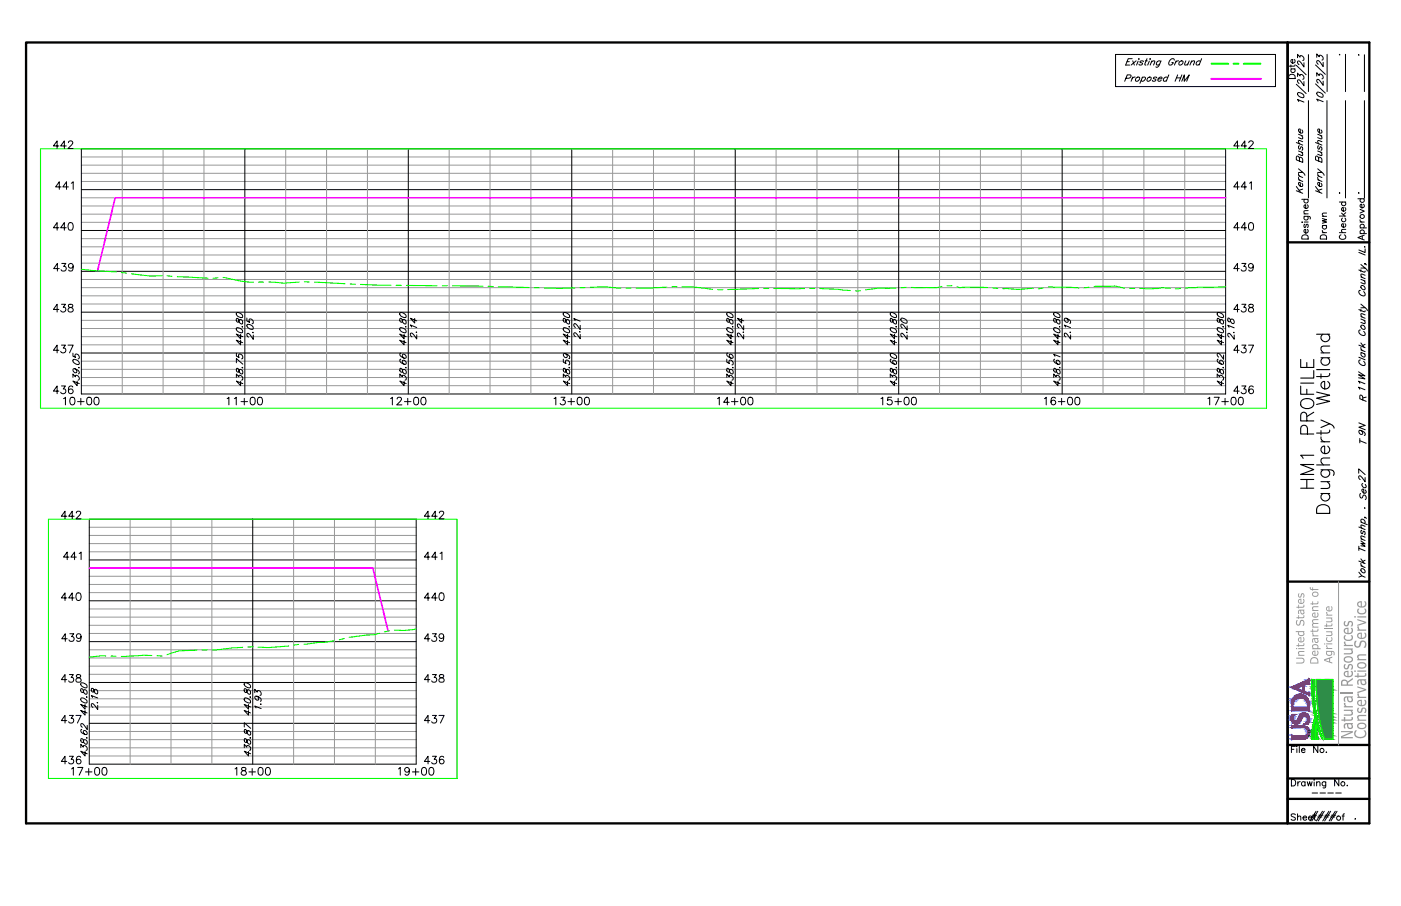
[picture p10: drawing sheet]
<svg xmlns="http://www.w3.org/2000/svg" width="432mm" height="279mm" viewBox="0 0 432 279" stroke-linecap="round" stroke-linejoin="round" font-family="sans-serif">
<defs><g id="words">
<text font-size="9.2" x="412" y="159.7" transform="rotate(-90 412 159.7)">Daugherty Wetland</text>
<text font-size="7.4" x="405.7" y="151.6" transform="rotate(-90 405.7 151.6)">HM1 PROFILE</text>
<text font-size="6.6" x="402.5" y="254.5">####</text>
<g font-size="6.1" fill="#989898">
<text x="421.1" y="227.9" transform="rotate(-90 421.1 227.9)">Conservation Service</text>
<text x="417" y="228.1" transform="rotate(-90 417 228.1)">Natural Resources</text>
</g>
<g font-size="5.2">
<text x="400.1" y="25.3" transform="rotate(-90 400.1 25.3)">Date</text>
<text x="409.9" y="75" transform="rotate(-90 409.9 75)">Drawn</text>
<text x="421.8" y="135.6" transform="rotate(-90 421.8 135.6)">9N</text>
<text x="421.8" y="149.9" transform="rotate(-90 421.8 149.9)">27</text>
</g>
<g font-size="4.8">
<text x="415.5" y="75" transform="rotate(-90 415.5 75)">Checked</text>
<text x="421.4" y="121.6" transform="rotate(-90 421.4 121.6)">11W</text>
<text x="421.8" y="155.1" transform="rotate(-90 421.8 155.1)">Sec T R</text>
</g>
<g font-size="4.2" fill="#989898">
<text x="402" y="204.9" transform="rotate(-90 402 204.9)">United States</text>
<text x="406.3" y="205" transform="rotate(-90 406.3 205)">Department of</text>
<text x="410.6" y="204.7" transform="rotate(-90 410.6 204.7)">Agriculture</text>
</g>
<text font-size="2.6" x="403.2" y="245.8">----</text>
</g></defs>
<!-- layer: 1.C3d.Prof -->
<g fill="none" stroke="#000" stroke-width=".31">
<path d="M18.2 45h-1.7l1.1-1.5v2.3M18.8 57.6h-1.7l1.2-1.6v2.4M20.4 45h-1.7l1.1-1.5v2.3M21.1 57.6h-1.7l1.1-1.6v2.4M21.1 44l.2-.4 .7-.1 .3 .2 .1 .4-1.4 1.7h1.6M22 56.5l.6-.5v2.4M25.1 45.9h352.6v75.6h-352.6zM25.1 58.5h352.6M75.5 45.9v75.6M125.8 45.9v75.6M176.2 45.9v75.6M226.6 45.9v75.6"/>
<path d="M277 45.9v75.6M327.4 45.9v75.6M381.9 57.6h-1.6l1.1-1.6v2.4M381.9 45h-1.6l1.1-1.5v2.3M384.2 57.6h-1.7l1.2-1.6v2.4M384.2 45h-1.7l1.2-1.5v2.3M384.9 44l.4-.5h.5l.3 .2 .2 .4-1.5 1.7h1.6M385.1 56.5l.6-.5v2.4M18.2 70.2h-1.7l1.1-1.6v2.4M20.4 70.2h-1.7l1.1-1.6v2.4M21.3 68.8a.75 .75 0 0 1 1.1 .3l.2 .6a1.07 1.07 0 0 1-.7 1.3h-.3a1.49 1.49 0 0 1-.3-2.2zM25.1 71.1h352.6"/>
<path d="M381.9 70.2h-1.6l1.1-1.6v2.4M384.2 70.2h-1.7l1.2-1.6v2.4M385.1 68.8a.76 .76 0 0 1 1.2 .3v1.5a.78 .78 0 0 1-.7 .4 .78 .78 0 0 1-.7-.4l-.1-.9zM18.2 95.4h-1.7l1.1-1.6v2.4M18.3 82.8h-1.7l1.1-1.6v2.4M18.9 93.8h1.3l-.7 1a.8 .8 0 0 1 .7 1.1 .8 .8 0 0 1-1.4 .1l-.1-.2M19 81.2h1.3l-.7 1a.75 .75 0 0 1 .8 .8 .75 .75 0 0 1-1 .6l-.6-.4M21.2 94l-.1 .4 .3 .4a.83 .83 0 0 1 1 .3 .83 .83 0 0 1-.1 1l-.3 .1a.73 .73 0 0 1-1-.4 1.17 1.17 0 0 1 1.3-1.2l.1-.4a.9 .9 0 0 0-1.2-.2zM22.6 82a.74 .74 0 0 1-1 .7 .74 .74 0 0 1-.4-1.2 .74 .74 0 0 1 1.2 .1 1.22 1.22 0 0 1-.8 2l-.4-.3M25.1 96.3h352.6M25.1 83.7h352.6M72.9 98.2v.9l.4 .3 .3-.2a.62 .62 0 0 1 .6-.7 .62 .62 0 0 1 .6 .8l-.1 .5a1.16 1.16 0 0 1-1.2-1.4z"/>
<path d="M72.9 96.4a1.35 1.35 0 0 1 1.8 1.5 1.31 1.31 0 0 1-1.8-1.5zM76.1 98.1v.9l.8 .4-.1-.9a.81 .81 0 0 1 1.1 .3 .81 .81 0 0 1-.2 1M123.3 98.2v.9l.4 .3 .3-.2a.62 .62 0 0 1 .6-.7 .62 .62 0 0 1 .6 .8l-.1 .5a1.16 1.16 0 0 1-1.2-1.4zM123.3 96.4a1.35 1.35 0 0 1 1.8 1.5 1.31 1.31 0 0 1-1.8-1.5zM127.8 98.2v1.4l-1.3-1.4 1.9 .8M173.7 98.2l-.1 .6 .3 .5 .3 .1 .3-.8a.72 .72 0 0 1 1 .4 .72 .72 0 0 1-.3 .9l-.7-.5-.3-1zM173.7 96.4a1.35 1.35 0 0 1 1.8 1.5 1.31 1.31 0 0 1-1.8-1.5zM177.2 98.9l-.3-.7 1.9 .8M224.1 98.2l-.1 .3a.66 .66 0 0 0 .6 .9l.3-.8a.72 .72 0 0 1 1 .4 .72 .72 0 0 1-.3 .9l-.7-.5-.3-1zM224.1 96.4a1.35 1.35 0 0 1 1.7 1.5 1.31 1.31 0 0 1-1.7-1.5zM228.6 98.2v1.4l-1.3-1.4 1.9 .8M274.5 98.2l-.1 .3a.66 .66 0 0 0 .6 .9l.3-.8a.73 .73 0 0 1 1 .4 .73 .73 0 0 1-.3 .9l-.7-.5-.3-1z"/>
<path d="M274.5 96.4a1.31 1.31 0 0 1 1.7 1.5 1.35 1.35 0 0 1-1.7-1.5zM277.7 98.2a1.31 1.31 0 0 1 1.8 1.4 1.35 1.35 0 0 1-1.8-1.4zM324.8 98.2v.3a.66 .66 0 0 0 .6 .9l.3-.8a.73 .73 0 0 1 .9 .4 .73 .73 0 0 1-.2 .9l-.7-.5-.3-1zM324.8 96.4a1.31 1.31 0 0 1 1.8 1.5 1.35 1.35 0 0 1-1.8-1.5zM328.7 98.2l.6 .8a.69 .69 0 0 1-1 .2 .69 .69 0 0 1-.2-1 1.31 1.31 0 0 1 1.8 1.5h-.2M375.2 98.2l-.1 .3a.66 .66 0 0 0 .7 .9l.3-.8a.73 .73 0 0 1 .9 .4 .73 .73 0 0 1-.3 .9l-.6-.5-.3-1zM375.2 96.4a1.31 1.31 0 0 1 1.8 1.5 1.35 1.35 0 0 1-1.8-1.5zM378.5 98.1l-.1 .6 .3 .5 .3 .1 .3-.8a.71 .71 0 0 1 1 .3 .71 .71 0 0 1-.3 1l-.7-.5-.3-1zM381.9 95.4h-1.6l1.1-1.6v2.4M381.9 82.8h-1.6l1.1-1.6v2.4M382.7 93.8h1.3l-.7 1a.78 .78 0 0 1 .6 1.2 .78 .78 0 0 1-1.4-.2M382.7 81.2h1.3l-.7 1a.78 .78 0 0 1 .6 1.2 .78 .78 0 0 1-1.4-.2"/>
<path d="M385 94a.48 .48 0 0 0 .2 .8 .84 .84 0 0 1 1 .3 .84 .84 0 0 1-.1 1l-.8 .1a.78 .78 0 0 1-.5-1 .78 .78 0 0 1 1.1-.4l.4-.6a.9 .9 0 0 0-1.3-.2zM386.3 82a.74 .74 0 0 1-1 .7 .74 .74 0 0 1-.3-1.2 .74 .74 0 0 1 1.1 .1 1.22 1.22 0 0 1-.8 2l-.4-.3M18.2 108h-1.7l1.1-1.6v2.4M18.9 119h1.3l-.7 .9a.79 .79 0 0 1 .6 1.3 .79 .79 0 0 1-1.4-.2M18.9 106.4h1.3l-.7 1a.79 .79 0 0 1 .6 1.2 .79 .79 0 0 1-1.4-.2M21 106.4h1.6l-1.2 2.4M22.4 119.4a.68 .68 0 0 0-1-.2l-.2 .3a1.44 1.44 0 0 0 .6 1.9 .73 .73 0 0 0 .8-.7 .73 .73 0 0 0-.7-.7 .73 .73 0 0 0-.8 .6M22.5 116.4v-1.1l.7 .9v-.3a.78 .78 0 0 1 1.1 .3 .78 .78 0 0 1-.2 1M22.5 108.9v.9l.8 .5-.2-.5 .1-.5a.82 .82 0 0 1 1.1 .3 .82 .82 0 0 1-.2 1.1M22.6 110.9a1.31 1.31 0 0 1 1.7 1.4 1.35 1.35 0 0 1-1.7-1.4zM23.1 113.7l.5 .5 .1 .4a.66 .66 0 0 1-1 .1 .66 .66 0 0 1 .1-1h.3a1.14 1.14 0 0 1 1.2 1.5l-.1 .1M23.8 117.6v1.3l-1.3-1.4 1.9 .8"/>
<path d="M24.3 113.3l.1 .1zM25.1 108.9h352.6M72.9 116.4v-1.1l.7 .9v-.3a.78 .78 0 0 1 1 .3 .78 .78 0 0 1-.1 1M72.9 108.9v.9l.8 .5-.1-1a.81 .81 0 0 1 1.1 .3 .81 .81 0 0 1-.2 1.1M72.9 111.9v-1.3l1.9 1.7M72.9 101.1a1.35 1.35 0 0 1 1.8 1.5 1.31 1.31 0 0 1-1.8-1.5zM72.9 113.6v.3a.66 .66 0 0 0 .6 .9l.1-.2a.62 .62 0 0 1 .6-.7 .62 .62 0 0 1 .6 .8l-.1 .5a1.16 1.16 0 0 1-1.2-1.4zM74.2 105v1.3l-1.4-1.4 2 .8M74.2 103.1v1.4l-1.4-1.5 2 .8M74.2 117.6v1.3l-1.3-1.4 1.9 .8M74.6 113.4h.2zM74.7 100.7v.2z"/>
<path d="M76.2 100a1.35 1.35 0 0 1 1.8 1.5 1.31 1.31 0 0 1-1.8-1.5zM78 102.4v.3zM78.1 103.3v1.4l-1-1.4-.6-.5a.62 .62 0 0 0-.4 .6 .62 .62 0 0 0 .5 .6M123.2 116.4v-1.1l.8 .9v-.3a.78 .78 0 0 1 1 .3 .78 .78 0 0 1-.2 1M123.3 101.1a1.35 1.35 0 0 1 1.8 1.5 1.31 1.31 0 0 1-1.8-1.5zM123.3 113.6l-.1 .3a.66 .66 0 0 0 .7 .9l.1-.2a.62 .62 0 0 1 .6-.7 .62 .62 0 0 1 .6 .8l-.1 .5a1.16 1.16 0 0 1-1.2-1.4zM123.5 110.8h-.2a1.36 1.36 0 0 0 1.8 1.5 .69 .69 0 0 0-.1-1.1 .69 .69 0 0 0-1 .3l.5 .8M123.5 108.9h-.2a1.36 1.36 0 0 0 1.8 1.5 .8 .8 0 0 0-.1-.9 .8 .8 0 0 0-.9-.2v.7l.4 .5M124.5 105v1.3l-1.3-1.4 2 .8M124.5 103.1v1.4l-1.3-1.5 2 .8M124.5 117.6v1.3l-1.3-1.4 2 .8M125 113.4h.2z"/>
<path d="M125.1 100.7v.2zM126.8 100.8l-.3-.6 1.9 .8M128.4 102.4v.2zM128.4 103.2v1.3l-1.6-1.8a.62 .62 0 0 0-.3 .6 .62 .62 0 0 0 .5 .6M173.6 116.4v-1.1l.8 .9v-.3a.78 .78 0 0 1 1 .3 .78 .78 0 0 1-.2 1M173.6 110.8v.9l.9 .4-.2-.7a.8 .8 0 0 1 1.1-.1 .8 .8 0 0 1 .1 1.1l-.3 .1M173.7 113.6l-.1 .3a.66 .66 0 0 0 .7 .9l.1-.2a.62 .62 0 0 1 .6-.7 .62 .62 0 0 1 .6 .8l-.1 .5a1.16 1.16 0 0 1-1.2-1.4zM173.7 101.1a1.35 1.35 0 0 1 1.8 1.5 1.31 1.31 0 0 1-1.8-1.5zM174.3 109.1l.5 .4v.7a.73 .73 0 0 1-1-.3 .73 .73 0 0 1 .1-.9l.4 .1a1.14 1.14 0 0 1 1.2 1.5h-.2M174.9 117.6v1.3l-1.3-1.4 2 .8M174.9 105v1.3l-1.3-1.4 2 .8M174.9 103.1v1.4l-1.3-1.5 2 .8"/>
<path d="M175.4 113.4h.2zM175.5 100.7v.2zM178.7 102.3l.1 .1zM178.8 103.2v1.3l-1.6-1.9a.62 .62 0 0 0-.3 .6 .62 .62 0 0 0 .5 .6M178.8 100.3v1.3l-1.6-1.8a.62 .62 0 0 0-.3 .6 .62 .62 0 0 0 .5 .6M224 116.4v-1.1l.8 .9v-.3a.78 .78 0 0 1 1 .3 .78 .78 0 0 1-.2 1M224 110.8v.9l.8 .4-.1-.7a.8 .8 0 0 1 1.1-.1 .8 .8 0 0 1 .1 1.1l-.3 .1M224.1 113.6l-.1 .3a.66 .66 0 0 0 .7 .9l.1-.2a.62 .62 0 0 1 .6-.7 .62 .62 0 0 1 .6 .8l-.1 .5a1.16 1.16 0 0 1-1.2-1.4zM224.1 101.1a1.35 1.35 0 0 1 1.7 1.5 1.31 1.31 0 0 1-1.7-1.5zM224.3 108.9h-.2a1.36 1.36 0 0 0 1.8 1.5 .8 .8 0 0 0-.2-.9 .8 .8 0 0 0-.9-.2v.7l.5 .5M225.3 105v1.3l-1.3-1.4 1.9 .8M225.3 103.1v1.4l-1.3-1.5 1.9 .8"/>
<path d="M225.3 117.6v1.3l-1.3-1.4 2 .8M225.8 100.7v.2zM225.9 113.3v.2zM229.1 102.4v.2zM229.2 103.2v1.3l-1.6-1.8a.64 .64 0 0 0-.3 .6 .64 .64 0 0 0 .4 .6M229.2 100.4v1.4l-.9-1.4-.7-.5a.64 .64 0 0 0-.3 .6 .64 .64 0 0 0 .4 .6M274.4 116.4v-1.1l.7 .9v-.3a.78 .78 0 0 1 1.1 .3 .78 .78 0 0 1-.2 1M274.5 113.6l-.1 .3a.66 .66 0 0 0 .7 .9v-.2a.62 .62 0 0 1 .7-.7 .62 .62 0 0 1 .6 .8l-.1 .5a1.16 1.16 0 0 1-1.2-1.4zM274.5 109a1.36 1.36 0 0 1 1.8 1.5 1.36 1.36 0 0 1-1.8-1.5zM274.5 101.1a1.31 1.31 0 0 1 1.7 1.5 1.35 1.35 0 0 1-1.7-1.5zM274.7 110.8h-.2a1.36 1.36 0 0 0 1.8 1.5 .69 .69 0 0 0-.2-1.1 .69 .69 0 0 0-1 .3l.6 .8M275.7 105v1.3l-1.3-1.4 1.9 .8"/>
<path d="M275.7 103.1v1.4l-1.3-1.5 1.9 .8M275.7 117.6v1.3l-1.3-1.4 2 .8M276.2 113.4h.2zM276.2 100.7v.2zM279.4 102.5l.2 .1zM279.6 103.3v1.3l-1.6-1.8a.59 .59 0 0 0-.3 .6 .59 .59 0 0 0 .4 .5M279.6 100.5v1.3l-1.6-1.8a.59 .59 0 0 0-.3 .6 .59 .59 0 0 0 .4 .5M324.8 116.4v-1.1l.7 .9v-.3a.78 .78 0 0 1 1 .3 .78 .78 0 0 1-.1 1M324.8 101.1a1.31 1.31 0 0 1 1.8 1.5 1.35 1.35 0 0 1-1.8-1.5zM324.9 113.6v.9l.3 .3 .3-.2a.62 .62 0 0 1 .7-.7 .62 .62 0 0 1 .5 .8v.5a1.16 1.16 0 0 1-1.3-1.4zM325.1 110.8h-.2a1.31 1.31 0 0 0 1.8 1.5 .69 .69 0 0 0-.2-1.1 .69 .69 0 0 0-1 .3l.6 .8M325.1 109.9l-.3-.7 1.9 .8"/>
<path d="M326.1 117.6v1.3l-1.3-1.4 1.9 .8M326.1 105v1.3l-1.3-1.4 1.9 .8M326.1 103.1v1.4l-1.3-1.5 1.9 .8M326.6 100.7v.2zM326.7 113.3v.2zM328.4 100.8l-.4-.5 2 .8M329.8 102.4l.1 .2zM330 103.3v1.3l-1.6-1.9a.62 .62 0 0 0-.4 .7 .62 .62 0 0 0 .5 .5M375.1 116.4v-1.1l.8 .9v-.3a.78 .78 0 0 1 1 .3 .78 .78 0 0 1-.2 1M375.2 101.1a1.31 1.31 0 0 1 1.8 1.5 1.35 1.35 0 0 1-1.8-1.5zM375.3 113.6v.9l.3 .3 .3-.2a.62 .62 0 0 1 .6-.7 .62 .62 0 0 1 .6 .8l-.1 .5a1.16 1.16 0 0 1-1.2-1.4zM375.4 110.8h-.1a1.31 1.31 0 0 0 1.7 1.5 .69 .69 0 0 0-.1-1.1 .69 .69 0 0 0-1 .3l.6 .8"/>
<path d="M376.4 105v1.3l-1.3-1.4 2 .8M376.4 103.1v1.4l-1.3-1.5 2 .8M376.5 117.6v1.3l-1.4-1.4 2 .8M376.9 100.8h.2zM376.9 113.4h.2zM377.1 109.5v1.3l-1.6-1.9a.62 .62 0 0 0-.4 .7 .62 .62 0 0 0 .5 .5M378.8 100.9l-.4-.6 2 .8M380.3 102.4v.3zM380.4 103.3v1.3l-1.6-1.8a.62 .62 0 0 0-.4 .6 .62 .62 0 0 0 .5 .6M381.9 108h-1.6l1.1-1.6v2.4M382.7 119h1.3l-.7 .9a.79 .79 0 0 1 .6 1.3 .79 .79 0 0 1-1.4-.2M382.7 106.4h1.3l-.7 1a.79 .79 0 0 1 .6 1.2 .79 .79 0 0 1-1.4-.2"/>
<path d="M384.8 106.4h1.6l-1.2 2.4M386.3 119.4a.69 .69 0 0 0-.7-.4 .69 .69 0 0 0-.6 .5 1.38 1.38 0 0 0 .6 1.9 .75 .75 0 0 0 .8-.7 .75 .75 0 0 0-.7-.8 .75 .75 0 0 0-.8 .7M18.2 120.6h-1.7l1.1-1.6v2.4M19.6 122.9l.6-.4v2.4M21.8 122.6a.83 .83 0 0 1 1.2 .3 1.11 1.11 0 0 1 .1 1.4 1.11 1.11 0 0 1-1.3 .4 1.83 1.83 0 0 1 0-2.1zM23.9 123.9h2M24.9 122.8v2.1M27.1 122.6a.85 .85 0 0 1 1.1 .3l.1 .6a.99 .99 0 0 1-.9 1.4 1.53 1.53 0 0 1-.3-2.3zM29.3 122.6a.83 .83 0 0 1 1.1 .3 1.11 1.11 0 0 1 .1 1.4 1.11 1.11 0 0 1-1.2 .4 1.83 1.83 0 0 1 0-2.1zM70 122.9l.5-.4v2.4M72.2 122.9l.6-.4v2.4M74.3 123.9h2"/>
<path d="M75.3 122.8v2.1M77.4 122.6a.85 .85 0 0 1 1.2 .3l.1 .6a.99 .99 0 0 1-.9 1.4 1.53 1.53 0 0 1-.4-2.3zM79.7 122.6a.83 .83 0 0 1 1.1 .3 1.11 1.11 0 0 1 .1 1.4 1.11 1.11 0 0 1-1.2 .4 1.83 1.83 0 0 1 0-2.1zM120.4 122.9l.5-.4v2.4M122.4 123.1l.5-.6 .6 .1 .2 .3-.3 .8-1.1 1.2h1.6M124.7 123.9h2M125.7 122.8v2.1M127.8 122.6a.85 .85 0 0 1 1.1 .3l.1 .6a.99 .99 0 0 1-.8 1.4 1.53 1.53 0 0 1-.4-2.3zM130.1 122.6a.79 .79 0 0 1 1.1 .3 1.1 1.1 0 0 1 .1 1.3 1.1 1.1 0 0 1-1.2 .5 1.67 1.67 0 0 1 0-2.1zM170.8 122.9l.5-.4v2.4M172.9 122.5h1.2l-.6 .9a.79 .79 0 0 1 .5 1.3 .79 .79 0 0 1-1.3-.3M175 123.9h2.1"/>
<path d="M176.1 122.8v2.1M178.2 122.6a.85 .85 0 0 1 1.1 .3l.1 .6a.99 .99 0 0 1-.9 1.4 1.53 1.53 0 0 1-.3-2.3zM180.5 122.6a.79 .79 0 0 1 1.1 .3 1.1 1.1 0 0 1 .1 1.3 1.1 1.1 0 0 1-1.2 .5l-.4-.8 .1-1zM221.1 122.9l.6-.4v2.4M224.8 124.1h-1.8l1.2-1.6v2.4M225.4 123.9h2M226.4 122.8v2.1M228.6 122.6a.85 .85 0 0 1 1.1 .3 1.11 1.11 0 0 1 .1 1.4 1.11 1.11 0 0 1-1.2 .4 1.83 1.83 0 0 1 0-2.1zM230.8 122.6a.85 .85 0 0 1 1.2 .3l.1 .6a.99 .99 0 0 1-.9 1.4 1.53 1.53 0 0 1-.4-2.3zM271.5 122.9l.6-.4v2.4M274.8 122.5h-1.1l-.2 1a.84 .84 0 0 1 1.3 0 .84 .84 0 0 1-.2 1.3 .84 .84 0 0 1-1.2-.4M275.8 123.9h2"/>
<path d="M276.8 122.8v2.1M279 122.6a.85 .85 0 0 1 1.1 .3 1.11 1.11 0 0 1 .1 1.4 1.11 1.11 0 0 1-1.2 .4 1.83 1.83 0 0 1 0-2.1zM281.2 122.6a.85 .85 0 0 1 1.2 .3v.6a.99 .99 0 0 1-.8 1.4 1.53 1.53 0 0 1-.4-2.3zM321.9 122.9l.6-.4v2.4M325.3 122.8l-.1-.2a.83 .83 0 0 0-1.2 .3 1.38 1.38 0 0 0 .6 2 .73 .73 0 0 0 .8-.7 .73 .73 0 0 0-.7-.8 .73 .73 0 0 0-.8 .7M326.2 123.9h2M327.2 122.8v2.1M329.3 122.6a.83 .83 0 0 1 1.2 .3 1.11 1.11 0 0 1 .1 1.4 1.11 1.11 0 0 1-1.3 .4 1.83 1.83 0 0 1 0-2.1zM331.6 122.6a.85 .85 0 0 1 1.1 .3l.1 .6a.99 .99 0 0 1-.9 1.4 1.53 1.53 0 0 1-.3-2.3zM372.3 122.9l.5-.4v2.4M374.2 122.5h1.6l-1.2 2.4M376.6 123.9h2"/>
<path d="M377.6 122.8v2.1M379.7 122.6a.83 .83 0 0 1 1.2 .3 1.11 1.11 0 0 1 .1 1.4 1.11 1.11 0 0 1-1.3 .4 1.83 1.83 0 0 1 0-2.1zM381.9 120.6h-1.6l1.1-1.6v2.4M382 122.6a.85 .85 0 0 1 1.1 .3l.1 .6a.99 .99 0 0 1-.9 1.4 1.53 1.53 0 0 1-.3-2.3zM20.6 159.2h-1.7l1.1-1.5v2.3M22.9 159.2h-1.7l1.1-1.5v2.3M23.5 158.2l.5-.5h.7l.2 .4-.4 .8-1.1 1.1h1.6M132.5 159.2h-1.7l1.1-1.5v2.3M134.7 159.2h-1.6l1.1-1.5v2.3M135.4 158.2l.5-.5h.6l.3 .4-.4 .8-1.1 1.1h1.6M21.3 171.8h-1.7l1.1-1.6v2.4M23.5 171.8h-1.7l1.2-1.6v2.4"/>
<path d="M24.4 170.7l.6-.5v2.4M27.5 160.1h100.8v75.6h-100.8zM27.5 172.7h100.8M77.9 160.1v75.6M132.5 171.8h-1.7l1.1-1.6v2.4M134.7 171.8h-1.6l1.1-1.6v2.4M135.6 170.7l.6-.5v2.4M20.6 184.4h-1.7l1.1-1.6v2.4M20.7 197h-1.7l1.1-1.6v2.4M21.5 195.4h1.2l-.6 .9a.79 .79 0 0 1 .5 1.3 .79 .79 0 0 1-1.3-.3M22.9 184.4h-1.7l1.1-1.6v2.4M23.7 182.9a.83 .83 0 0 1 1.2 .4 1.11 1.11 0 0 1 .1 1.3 1.11 1.11 0 0 1-1.3 .5 1.83 1.83 0 0 1 0-2.2z"/>
<path d="M25 196.2a.74 .74 0 0 1-1 .7 .74 .74 0 0 1-.3-1.2 .74 .74 0 0 1 1.2 .1 1.25 1.25 0 0 1-.8 2l-.4-.3M27.5 197.9h100.8M27.5 185.3h100.8M132.5 197h-1.7l1.1-1.6v2.4M132.5 184.4h-1.7l1.1-1.6v2.4M133.3 195.4h1.2l-.7 .9a.78 .78 0 0 1 .6 1.3 .78 .78 0 0 1-1.3-.3M134.7 184.4h-1.6l1.1-1.6v2.4M135.6 182.9a.83 .83 0 0 1 1.2 .4 1.11 1.11 0 0 1 .1 1.3 1.11 1.11 0 0 1-1.3 .5 1.83 1.83 0 0 1 0-2.2zM136.8 196.2a.74 .74 0 0 1-1.1 .6 .74 .74 0 0 1-.2-1.2 .74 .74 0 0 1 1.2 .2l.1 .4a1.08 1.08 0 0 1-.9 1.6l-.5-.3M20.6 209.6h-1.7l1.1-1.6v2.4M21.4 208h1.2l-.7 .9a.78 .78 0 0 1 .6 1.2 .78 .78 0 0 1-1.3-.1M23.7 208.2v.6l.6 .2a.67 .67 0 0 1 .7 .7 .67 .67 0 0 1-.6 .7 .75 .75 0 0 1-1-.4 1.17 1.17 0 0 1 1.3-1.2l.2-.4a.87 .87 0 0 0-1.2-.2z"/>
<path d="M25 215.3a1.35 1.35 0 0 1 1.8 1.5 1.31 1.31 0 0 1-1.8-1.5zM25 212.4l-.1 .2a.67 .67 0 0 0 .6 .9l.3-.7a.72 .72 0 0 1 1 .4 .72 .72 0 0 1-.3 .9l-.7-.5-.3-1zM25 210.6a1.35 1.35 0 0 1 1.8 1.5 1.31 1.31 0 0 1-1.8-1.5zM26.2 219.2v1.3l-1.3-1.4 1.9 .8M26.2 217.3v1.4l-1.3-1.5 1.9 .8M26.7 214.9l.1 .1zM27.5 210.5h100.8M28.3 212.3l-.2 .6 .3 .5h.4l.3-.7a.72 .72 0 0 1 1 .3 .72 .72 0 0 1-.4 1l-.6-.6-.3-.9zM28.5 215.1l-.4-.6 2 .8M29.9 216.7l.2 .1zM30.1 217.5v1.3l-1.6-1.8a.62 .62 0 0 0-.4 .6 .62 .62 0 0 0 .5 .6M75.4 215.3a1.35 1.35 0 0 1 1.7 1.5 1.31 1.31 0 0 1-1.7-1.5z"/>
<path d="M75.4 212.4l-.2 .2a.67 .67 0 0 0 .7 .9l.3-.7a.72 .72 0 0 1 1 .4 .72 .72 0 0 1-.4 .9l-.6-.5-.3-1zM75.4 210.6a1.35 1.35 0 0 1 1.7 1.5 1.31 1.31 0 0 1-1.7-1.5zM76.6 219.2v1.3l-1.4-1.4 2 .8M76.6 217.3v1.4l-1.4-1.5 2 .8M77.1 214.9l.1 .1zM78.5 213.6v-1l.8 .8v-.2a.83 .83 0 0 1 1 .1 .83 .83 0 0 1 0 1.1h-.2M78.9 218.3l-.4-.6 2 .8M79.2 214.7l.5 .9a.66 .66 0 0 1-.9 0 .66 .66 0 0 1 0-.9h.4a1.14 1.14 0 0 1 1.2 1.5l-.2 .1M80.4 217.1v.2zM132.5 209.6h-1.7l1.1-1.6v2.4M133.3 208h1.2l-.7 .9a.78 .78 0 0 1 .6 1.2 .78 .78 0 0 1-1.3-.1M135.5 208.2v.6l.7 .2a.67 .67 0 0 1 .7 .7 .67 .67 0 0 1-.6 .7 .75 .75 0 0 1-1-.4 1.18 1.18 0 0 1 1.4-1.2l.1-.4a.87 .87 0 0 0-1.3-.2z"/>
<path d="M20.6 234.8h-1.7l1.1-1.6v2.4M20.6 222.2h-1.7l1.1-1.6v2.4M21.4 233.2h1.2l-.7 .9a.77 .77 0 0 1 .6 1.3 .77 .77 0 0 1-1.3-.2M21.4 220.6h1.2l-.7 .9a.78 .78 0 0 1 .6 1.2 .78 .78 0 0 1-1.3-.1M22.1 237.1l.5-.4v2.4M23.4 220.6h1.6l-1.1 2.4M23.9 236.7h1.6l-1.1 2.4M24.9 233.6a.68 .68 0 0 0-1-.3 1.32 1.32 0 0 0 .4 2.3 .72 .72 0 0 0 .7-.8 .72 .72 0 0 0-.8-.7 .72 .72 0 0 0-.7 .7M24.9 230.6v-1.1l.8 .9v-.3a.82 .82 0 0 1 1 .2 .82 .82 0 0 1 0 1.1h-.2M25 227.8l-.1 .2a.7 .7 0 0 0 .5 1l.3-.2a.62 .62 0 0 1 .6-.7 .62 .62 0 0 1 .6 .7l-.1 .6a1.16 1.16 0 0 1-1.2-1.4zM25.2 225h-.2a1.36 1.36 0 0 0 1.8 1.5 .69 .69 0 0 0-.1-1.1 .69 .69 0 0 0-1 .3l.5 .8M26.2 231.8v1.3l-1.3-1.4 2 .8"/>
<path d="M26.3 238.1h2.1M26.7 227.6h.2zM26.9 223.7v1.3l-1.6-1.9a.59 .59 0 0 0-.4 .6 .59 .59 0 0 0 .5 .6M27.3 237v2.1M27.5 223.1h100.8M29.5 236.8a.76 .76 0 0 1 1.1 .3l.1 .6a1.01 1.01 0 0 1-.9 1.4 1.53 1.53 0 0 1-.3-2.3zM31.8 236.8a.71 .71 0 0 1 1 .3 1.1 1.1 0 0 1 .2 1.3 1.1 1.1 0 0 1-1.2 .5l-.4-.8 .1-1zM72.4 237.1l.6-.4v2.4M74.6 236.8a.48 .48 0 0 0 .2 .8 .84 .84 0 0 1 .9 .3 .84 .84 0 0 1 0 1l-.8 .2-.4-.3a.87 .87 0 0 1 .1-.9 .87 .87 0 0 1 .9-.3 .48 .48 0 0 0 .2-.8zM75.3 230.6v-1.1l.7 .9v-.3a.82 .82 0 0 1 1.1 .2 .82 .82 0 0 1 0 1.1h-.2M75.3 224.2v-1.3l2 1.7M75.4 227.8l-.1 .2a.7 .7 0 0 0 .5 1l.2-.2a.62 .62 0 0 1 .7-.7 .62 .62 0 0 1 .6 .7l-.1 .6a1.16 1.16 0 0 1-1.2-1.4z"/>
<path d="M75.4 225l-.1 .2a.62 .62 0 0 0 .1 .7 .62 .62 0 0 0 .6 .2v-.1a.62 .62 0 0 1 .7-.7 .62 .62 0 0 1 .6 .7l-.1 .6a1.16 1.16 0 0 1-1.2-1.4zM76.6 231.8v1.3l-1.3-1.4 2 .8M76.7 238.1h2M77.1 227.6h.2zM77.7 237v2.1M79.9 236.8a.76 .76 0 0 1 1.1 .3l.1 .6a1.01 1.01 0 0 1-.9 1.4 1.53 1.53 0 0 1-.3-2.3zM82.1 236.8a.71 .71 0 0 1 1.1 .3 1.1 1.1 0 0 1 .1 1.3 1.1 1.1 0 0 1-1.2 .5l-.3-.8 .1-1zM122.8 237.1l.6-.4v2.4M126.2 237.5a.74 .74 0 0 1-1 .6 .74 .74 0 0 1-.3-1.1 .74 .74 0 0 1 1.2 0 1.28 1.28 0 0 1-.8 2.1l-.5-.4M127.1 238.1h2M128.1 237v2.1M130.2 236.8a.76 .76 0 0 1 1.2 .3l.1 .6a1.01 1.01 0 0 1-.9 1.4 1.53 1.53 0 0 1-.4-2.3z"/>
<path d="M132.5 234.8h-1.7l1.1-1.6v2.4M132.5 222.2h-1.7l1.1-1.6v2.4M132.5 236.8a.71 .71 0 0 1 1.1 .3 1.1 1.1 0 0 1 .1 1.3 1.1 1.1 0 0 1-1.2 .5l-.3-.8 .1-1zM133.3 233.2h1.2l-.7 .9a.77 .77 0 0 1 .6 1.3 .77 .77 0 0 1-1.3-.2M133.3 220.6h1.2l-.7 .9a.78 .78 0 0 1 .6 1.2 .78 .78 0 0 1-1.3-.1M135.3 220.6h1.6l-1.2 2.4M136.8 233.6a.68 .68 0 0 0-1.1-.3 1.32 1.32 0 0 0 .5 2.3 .72 .72 0 0 0 .7-.8 .72 .72 0 0 0-.8-.7 .72 .72 0 0 0-.7 .7"/>
</g>
<g fill="none" stroke="#989898" stroke-width=".31">
<path d="M25.1 56h352.6M25.1 53.4h352.6M25.1 50.9h352.6M25.1 48.4h352.6M37.7 45.9v75.6M50.3 45.9v75.6M62.9 45.9v75.6M88.1 45.9v75.6M100.7 45.9v75.6M113.2 45.9v75.6M138.4 45.9v75.6M151 45.9v75.6"/>
<path d="M163.6 45.9v75.6M188.8 45.9v75.6M201.4 45.9v75.6M214 45.9v75.6M239.2 45.9v75.6M251.8 45.9v75.6M264.4 45.9v75.6M289.6 45.9v75.6M302.2 45.9v75.6M314.8 45.9v75.6M340 45.9v75.6M352.6 45.9v75.6"/>
<path d="M365.2 45.9v75.6M25.1 78.6h352.6M25.1 76.1h352.6M25.1 73.6h352.6M25.1 68.6h352.6M25.1 66h352.6M25.1 63.5h352.6M25.1 61h352.6M25.1 98.8h352.6M25.1 93.8h352.6M25.1 91.2h352.6M25.1 88.7h352.6"/>
<path d="M25.1 86.2h352.6M25.1 81.2h352.6M25.1 118.9h352.6M25.1 116.4h352.6M25.1 113.9h352.6M25.1 111.4h352.6M25.1 106.3h352.6M25.1 103.8h352.6M25.1 101.3h352.6M27.5 177.7h100.8M27.5 175.2h100.8M27.5 170.2h100.8"/>
<path d="M27.5 167.6h100.8M27.5 165.1h100.8M27.5 162.6h100.8M40.1 160.1v75.6M52.7 160.1v75.6M65.3 160.1v75.6M90.5 160.1v75.6M103.1 160.1v75.6M115.7 160.1v75.6M27.5 195.4h100.8M27.5 192.8h100.8M27.5 190.3h100.8"/>
<path d="M27.5 187.8h100.8M27.5 182.8h100.8M27.5 180.2h100.8M27.5 218h100.8M27.5 215.5h100.8M27.5 213h100.8M27.5 207.9h100.8M27.5 205.4h100.8M27.5 202.9h100.8M27.5 200.4h100.8M27.5 233.1h100.8M27.5 230.6h100.8"/>
<path d="M27.5 228.1h100.8M27.5 225.6h100.8M27.5 220.5h100.8"/>
</g>
<g fill="none" stroke="#0f0" stroke-width=".34">
<path d="M12.5 45.9h377.8v80h-377.8zM25.1 83l10.7 .8M37.4 84l1.6 .2M40.5 84.4l5.9 .7 3.5-.1M51.5 85.1l1.5 .1M54.6 85.3l9.5 .5M67.2 85.7l-1.6 .1M68.8 85.6h.2a36.1 36.1 0 0 0 9.1 1.4M79.7 87h1.5M82.8 86.9l1.6 .1a20.4 20.4 0 0 0 6.7 .1l1.1-.1M93.8 86.9h1.6M97 87l9.4 .5"/>
<path d="M108 87.6l1.5 .1M111.1 87.7l9.5 .3M122.1 88h1.6M125.3 88l9.4 .1M136.3 88.1h1.5M139.4 88.2l9.5 .1M150.4 88.3l1.6 .1M153.6 88.4l9.4 .3M164.6 88.7l1.6 .1M167.8 88.8h9.4M180.3 88.7h-1.5M181.9 88.6l1.6-.1a30.8 30.8 0 0 1 7.8 .3"/>
<path d="M192.9 88.8h1.6M205.5 88.5l-5.8 .4-3.6-.1M207.1 88.4h1.6M210.2 88.4l4.4 .2 5 .7M221.2 89.3h1.6M233.8 89l-9.5 .3M235.4 89h1.5M238.5 89h9.5M249.5 89h1.6M252.7 89l9.4 .6M265.2 89.6l-1.5 .1M276.2 88.8l-5.6 .1-3.8 .5"/>
<path d="M279.3 88.6l-1.5 .1M290.3 88.3l-1.8 .5-7.6-.2M293.4 88.1l-1.5 .1M295 88.5a3.7 3.7 0 0 0 2.8 0l6.6 .2M305.9 88.8l1.6 .2M318.5 88.9a24.7 24.7 0 0 1-8.2 .1h-1.2M321.6 88.8l-1.6 .3M323.1 88.5l9.4 .3M335.7 88.6l-1.6 .2M337.2 88.4l6.5-.2 2.9 .7M349.7 88.9l-1.6 .1M351.3 88.9h.8a15.3 15.3 0 0 0 6.2-.2l2.4 .2"/>
<path d="M363.9 89h-1.6M377.7 88.5h-8.3l-4 .3M14.9 160.1h126v80h-126zM74.8 199.6l-9.4 .8M78 199.5l-1.6 .1M89 199.2l-.5 .1a34.1 34.1 0 0 1-9 .3M92.1 198.7l-1.6 .3M103 197.6l-2.9 .5h-1.8l-4.7 .6M106.1 196.9l-1.5 .4M116.9 195.3l-1.4 .4-7.9 .8M120 194.6l-1.5 .3M128.2 193.9a19.1 19.1 0 0 1-6.6 .4"/>
<path d="M32.6 202.3l-1.1-.1-4 .5M34.2 202.3l1.6 .1M46.8 202.2l-9.4 .2M48.4 202.2l1.5 .1M60.7 200.5a17.3 17.3 0 0 0-9.3 1.4M62.3 200.4h1.5"/>
</g>
<path d="M377.7 61h-342.2l-5.4 22.5M27.5 175.2h87.4l4.7 19.4" fill="none" stroke="#f0f" stroke-width=".5"/>
<!-- layer: 4.Tblk.Brdr.Line -->
<path d="M8 13.1h414v240.8h-414zM396.8 13.1v240.8M396.8 74.7h25.2M396.8 179.4h25.2M396.8 229.7h25.2M396.8 246.4h25.2M396.8 240.1h25.2" fill="none" stroke="#000" stroke-width=".71"/>
<!-- layer: 4.Tblk.Text -->
<g fill="none" stroke="#000" stroke-width=".31">
<path d="M403.3 16.8v11.5M409 16.8v11.5M414.7 16.8v11.5M420.5 16.9v11.4M403.3 31v30M409 31v30M414.7 31v30M420.5 31v30M401.2 61.5h2M401.2 68.5h.2zM401.5 72.6l.5-.2 .9 .2 .3 1.1h-2v-.6zM401.9 66.7l1.8 .1 .2 .3-.1 .5"/>
<path d="M401.9 66h1.3M402 68.5h1.2M402.2 69.1l-.3 .4 .1 .6h.3l.3-.9 .3-.1 .3 .4-.3 .7M402.2 66.7a.64 .64 0 0 0-.1 1 .64 .64 0 0 0 .9 0 .64 .64 0 0 0-.1-1M402.2 61.5a.64 .64 0 0 0-.1 .9 .64 .64 0 0 0 .9 0 .64 .64 0 0 0-.1-.9M402.9 70.7a.63 .63 0 0 1 .2 1 .63 .63 0 0 1-1 0 .63 .63 0 0 1 .2-1h.1v1.2M402.9 63.1a.63 .63 0 0 1 .2 1 .63 .63 0 0 1-1 0 .63 .63 0 0 1 .2-1h.1v1.2M403.2 64.9l-1.2 .1-.1 .5 .4 .5M418.5 61.3h2M419.2 67.8l.1 .4 .4 .3M419.2 64.6l1.3 .5-1.3 .6M419.2 68.5h1.3"/>
<path d="M419.2 72h2M419.2 70.3h2M419.5 72a.64 .64 0 0 1-.1-.9 .64 .64 0 0 1 .9 0 .64 .64 0 0 1-.1 .9M419.5 70.3a.64 .64 0 0 1-.1-1 .64 .64 0 0 1 .9 0 .64 .64 0 0 1-.1 1M419.5 61.3a.64 .64 0 0 0-.1 .9 .64 .64 0 0 0 .9 0 .64 .64 0 0 0-.1-.9M419.9 72.8v.9M420.2 63a.63 .63 0 0 1 .2 .9 .63 .63 0 0 1-1 0 .63 .63 0 0 1 .2-.9h.1v1.1M420.5 72.5l-2 .8 2 .7M398 231.1h.8M399.2 230.2h-1.2v1.9M399.7 230.2v.1zM399.7 230.9v1.2"/>
<path d="M400.5 230.2v1.9M401.1 231.3h1.1a.63 .63 0 0 0-.7-.5 .63 .63 0 0 0-.5 .7 .63 .63 0 0 0 .6 .6l.6-.3M406.2 230.2v1.9l-1.3-1.9v1.9M408.7 232h.2zM398 240.4h.7a1.07 1.07 0 0 1 .7 1 1.07 1.07 0 0 1-.7 1h-.7zM399.2 251.3l-.4-.3-.7 .1-.1 .6 1.1 .4 .1 .6-.4 .3-.9-.3M399.9 252l.5-.3h.4l.1 1.3M399.9 251v2M400 241.1v1.3M400.8 241.1l-.5 .1-.3 .4M402.2 241.3a.61 .61 0 0 0-.9 0 .61 .61 0 0 0 0 .9 .61 .61 0 0 0 .9-.1M402.2 241.1v1.3"/>
<path d="M402.9 241.1l.4 1.3 .4-1.3 .3 1.3 .4-1.3M405 240.4v.2zM405 241.2v1.2M405.8 241.5l.5-.4 .4 .1 .1 1.2M405.8 241.1v1.3M408.6 241.1l-.1 1.7-.7 .1M408.6 241.3a.63 .63 0 0 0-.9-.1 .63 .63 0 0 0 0 1 .63 .63 0 0 0 .9-.1M412.6 240.4v2l-1.3-2v2M415.2 242.2v.2z"/>
<circle cx="419.8" cy="66.8" r=".65"/>
<circle cx="407.4" cy="231.4" r=".65"/>
<circle cx="413.9" cy="241.7" r=".64"/>
</g>
<!-- layer: 2.Text.Note -->
<g fill="none" stroke="#000" stroke-width=".31">
<path d="M405.8 17.7v-1.1l.8 .9v-.3a.78 .78 0 0 1 1 .3 .78 .78 0 0 1-.2 1M407.8 19.2v1.3l-.9-1.3-.7-.5a.59 .59 0 0 0-.4 .6 .59 .59 0 0 0 .5 .5M412.8 16.8l.2 .1zM418.7 16.9l.2 .1zM399.5 26l3.1 2.8M399.5 20.2l3.1 2.8M400 28.6a1.35 1.35 0 0 1 1.8 1.5 1.31 1.31 0 0 1-1.8-1.5zM400.3 31.3l-.4-.6 2 .8M405.5 25.9l3 2.8M405.5 20l3 2.9M405.8 23.5v-1.1l.8 .9v-.3a.78 .78 0 0 1 1 .3 .78 .78 0 0 1-.2 1M406 28.5a1.35 1.35 0 0 1 1.7 1.4 1.31 1.31 0 0 1-1.7-1.4z"/>
<path d="M406.2 31.2l-.4-.6 2 .8M407.8 25v1.3l-1.6-1.8a.59 .59 0 0 0-.4 .6 .59 .59 0 0 0 .5 .5M399.5 58.8l2 .8M399.5 57.5l1.4 1.9M399.5 44l2 .8M400.2 54.7l.1 .5 .5 .5M400.2 53.5l.1 .5 .5 .5M400.2 52.1l1.3 1.1h-1.3M400.2 55.4l1.3 .6M400.2 54.2l1.3 .5M400.2 46.6l1.3 .5M400.2 41.4l1.3 .5"/>
<path d="M400.5 48.8l.4-.3 .4 .3 .2 1.3-2-.8 .2-1.1h.4l.3 .3 .1 1.2M400.5 45l-.3 .3 .1 .5 .4 .2 .3-.7h.3l.2 .5-.2 .5M401.1 46.9l.4 .7-.1 .4-1.2-.4M401.1 41.8l.4 .6-.1 .4-1.2-.4M401.3 56.5l.2 .5a.66 .66 0 0 1-.8 .5 .66 .66 0 0 1-.5-.7l.1-.5h.5v1.1M401.3 40.1l.2 .7a.77 .77 0 0 1-1 0 .77 .77 0 0 1-.1-1h.4v1.2M401.5 53.2l.7 .9M401.5 58.3l-1.1 .4M401.5 43.7l-1.2-.4-.1 .4 .4 .7M405.5 58.8l1.9 .8M405.5 57.5l1.3 1.9M405.5 44l1.9 .8"/>
<path d="M406.1 54.7l.1 .5 .5 .5M406.1 53.5l.1 .5 .5 .5M406.1 52.1l1.3 1.1h-1.3M406.1 55.4l1.3 .6M406.1 54.2l1.3 .5M406.1 46.6l1.3 .5M406.1 41.4l1.3 .5M406.4 48.8l.4-.3 .5 .3 .1 1.3-1.9-.8 .1-1.1h.4l.3 .3 .1 1.2M406.4 45l-.3 .3 .1 .5 .4 .2 .3-.7h.2l.3 .5-.1 .5h-.2M407.1 46.9l.3 .7-.1 .4-1.2-.4M407.1 41.8l.3 .6-.1 .4-1.2-.4M407.1 56.5l.3 .5a.66 .66 0 0 1-.7 .5 .66 .66 0 0 1-.6-.7l.1-.5h.5v1.1"/>
<path d="M407.1 40.1l.3 .7a.77 .77 0 0 1-1 0 .77 .77 0 0 1-.1-1h.4v1.2M407.4 53.2l.7 .9M407.4 58.3l-1.1 .4M407.4 43.7l-1.2-.4-.1 .4 .4 .7M412.8 59.5l.2 .1zM418.8 59.4v.2zM418.8 77.8l1.9 .8M420.6 76.1l.1 .1zM420.7 76.7v1.2l-1.9-.8M418.8 95.5l1.6 .6h.3v-.3M418.8 83.3l1.6 .6h.3v-.3M419.3 89.6a.79 .79 0 0 0-.5 .8 .79 .79 0 0 0 .7 .7h1.2v-.5l-.4-.7"/>
<path d="M419.4 93.8l1.3 1.1h-1.3M419.4 81.6l1.3 1.1h-1.3M419.4 98.4l1.3 .5M419.4 97.6l1.3 .6M419.4 83.2v.6M419.4 95.4v.6M419.4 86.2l1.3 .5M419.4 85.4l1.3 .5M419.5 88.2a.79 .79 0 0 1 1 .2 .79 .79 0 0 1 0 1l-1-.6zM420.4 98.7l.3 .7v.4l-1.3-.4M420.4 86.5l.3 .7v.4l-1.3-.4M420.7 81.3l.4 .4"/>
<path d="M420.7 97.1l-1.2-.4-.1 .5 .4 .6M420.7 84.9l-1.2-.4-.1 .4 .4 .7M420.7 94.9l.7 .9M420.7 82.7l.7 .9M418.8 110.2l1.9 .8M418.8 106.4l1.9 .8M419.3 111a.79 .79 0 0 0-.5 .9 .79 .79 0 0 0 .7 .6l.5 .2 .7-.1v-.5l-.4-.7M419.3 101.8a.79 .79 0 0 0-.5 .8 .79 .79 0 0 0 .7 .7l1.2 .1v-.6l-.4-.6M419.4 107.1l.1 .6 .5 .5M419.4 108.7l1.3 .5M419.4 107.9l1.3 .5M419.4 105.8l1 1.3"/>
<path d="M419.5 100.4a.79 .79 0 0 1 1 .2 .79 .79 0 0 1 0 1l-.8-.3-.3-.5zM419.7 108.8a.73 .73 0 0 0 0 1 .73 .73 0 0 0 1 0l-.2-.7M420.7 106.2l-.7 .4M420.7 159.5v.2v-.2l.4 .4M418.8 173l1.9 .8M418.8 169.1l1.9 .8M418.8 168.4v1.3M418.8 162.5l1.9 .8M419.4 173.7l.1 .5 .5 .5M419.4 166.8l1.3 .9-1.3-.1 1.3 .9-1.3-.2M419.4 172.3l1 1.3M419.4 166.2l1.3 .5"/>
<path d="M419.4 161l2 .8M419.7 163.6l-.3 .2 .1 .6 .4 .2 .3-.7h.3l.2 .5-.2 .5M419.7 161.1l-.3-.7a.74 .74 0 0 1 1.1 0 .74 .74 0 0 1 0 1M420.7 165.7l-1.2-.4-.1 .4 .4 .6M420.7 162.3l-1.2-.4-.1 .4 .4 .6M420.7 172.8l-.7 .3M417.6 252.6h.2z"/>
</g>
<!-- layer: 4.Tblk.Logo -->
<path d="M412.6 179.4v50.3" fill="none" stroke="#989898" stroke-width=".31"/>
<g fill="#00f" stroke="#00f" stroke-width=".31">
<path d="M398.4 223.9h2.8z"/>
<path d="M401.2 223.9h.9z"/>
<path d="M402.3 224h.2z"/>
<path d="M402.5 224l.2 .2z"/>
<path d="M402.7 224.2h.2z"/>
<path d="M401.2 224.4h.7z"/>
<path d="M398.4 224.4h2.8z"/>
<path d="M403.1 225.3v.2z"/>
<path d="M403.5 225.3l.1 .2z"/>
<path d="M403.1 225.9v.1z"/>
<path d="M403.6 225.9v.1z"/>
<path d="M403 226.2v.1z"/>
<path d="M403.5 226.2v.1z"/>
<path d="M401.9 226.9l.2-.1z"/>
<path d="M401.6 226.9h.2z"/>
<path d="M398.3 226.9h3.3z"/>
<path d="M398.1 226.9v.2z"/>
<path d="M403.3 226.9l-.1 .2z"/>
<path d="M398.1 227.1v.2z"/>
<path d="M403.2 227.1l-.1 .2z"/>
<path d="M398.1 227.3v.1z"/>
<path d="M403.1 227.3l-.1 .1z"/>
<path d="M403 227.4l-.1 .2z"/>
<path d="M402.7 227.7l.2-.1z"/>
<path d="M402.6 227.8l.1-.1z"/>
<path d="M402.4 227.8h.2z"/>
<path d="M402.1 227.9l.3-.1z"/>
<path d="M401.8 227.9h.2z"/>
<path d="M398.4 227.9h.5z"/>
</g>
<g fill="#0037dd" stroke="#0037dd" stroke-width=".31">
<path d="M399.1 211.4h2.9z"/>
<path d="M397.9 211.9h2.6z"/>
<path d="M401.1 213.4h1.2z"/>
<path d="M400.5 214.1h.4z"/>
<path d="M401.5 215.3h1.4z"/>
<path d="M402 215.5h1.1z"/>
<path d="M398.1 219.2h.2z"/>
<path d="M398.1 220.9h.5z"/>
<path d="M399.5 222.4h1.3z"/>
<path d="M402.3 223.1h1z"/>
<path d="M399.2 223.3h.5z"/>
<path d="M399.3 223.3h.2z"/>
<path d="M401.8 223.3h1.4z"/>
<path d="M398.1 224.4h.2z"/>
<path d="M402.9 224.9h.5z"/>
<path d="M403 225.1h.5z"/>
<path d="M401.8 226.9h1.6z"/>
<path d="M398.1 228h.1z"/>
<path d="M403.3 209.5l.2 .1zM403.3 209.5l.2 .1z"/>
<path d="M403.2 209.6l.3 .1zM403.1 209.7h.4z"/>
<path d="M403.1 209.7l.4 .1zM402.9 209.8h.6z"/>
<path d="M402.9 209.8l.6 .1zM402.6 209.9h.9z"/>
<path d="M402.6 209.9l.9 .1zM402.5 210h1z"/>
<path d="M402.5 210h1zM402.3 210h1.2z"/>
<path d="M402.3 210l1.2 .2v-.2zM401.9 210.2l.4-.2 1.2 .2z"/>
<path d="M401.9 210.2l1.6 .1zM401.7 210.3h1.8z"/>
<path d="M401.7 210.3l1.8 .1zM401.5 210.4h2z"/>
<path d="M401.5 210.4l2 .1zM401.2 210.5h2.3z"/>
<path d="M401.2 210.5l2.3 .1zM401 210.6h2.5z"/>
<path d="M401 210.6l2.5 .1zM400.9 210.7h2.6z"/>
<path d="M400.9 210.7l2.6 .1zM400.5 210.8h3z"/>
<path d="M403.2 210.8h.3zM403.2 210.8h.3z"/>
<path d="M400.5 210.8h2.7zM400.5 210.8h2.6z"/>
<path d="M400.5 210.8h2.6zM400.5 210.8h2.6z"/>
<path d="M403.3 210.8h.2zM403.3 210.8h.2z"/>
<path d="M400.5 210.8h2.6zM400.3 210.9h2.6z"/>
<path d="M400.3 210.9h2.6zM400.3 210.9h2.5z"/>
<path d="M400.3 210.9h2.5zM400.1 211h2.5z"/>
<path d="M400.1 211h2.5zM400 211.1h2.5z"/>
<path d="M400 211.1h2.5zM399.8 211.1h2.5z"/>
<path d="M399.8 211.1h2.5zM399.7 211.1h2.6z"/>
<path d="M399.7 211.1h2.6zM399.6 211.2h2.5z"/>
<path d="M399.6 211.2h2.5zM399.5 211.3h2.5z"/>
<path d="M399.5 211.3h2.5zM399.3 211.3h2.7z"/>
<path d="M399.3 211.3l2.7 .1zM399.1 211.4h2.9zM399 211.4h3z"/>
<path d="M401.6 211.4l.4 .2zM401.6 211.4l.4 .2z"/>
<path d="M399 211.4h2.6zM398.8 211.6h2.5z"/>
<path d="M398.8 211.6h2.5zM398.7 211.6h2.5z"/>
<path d="M398.7 211.6h2.5zM398.4 211.7h2.5z"/>
<path d="M398.4 211.7h2.5zM398 211.9h2.5z"/>
<path d="M398 211.9h2.5zM397.9 211.9h2.6zM397.9 211.9h2.6z"/>
<path d="M397.9 211.9h2.5zM397.9 211.9h2.6z"/>
<path d="M397.9 211.9h2.5zM397.9 211.9h2.5z"/>
<path d="M397.9 211.9h2.5zM397.9 211.9l2.4 .1z"/>
<path d="M397.9 212h2.4zM397.9 212h2.4z"/>
<path d="M398 212l1.7 .2 .6-.2zM398 212l1.7 .2z"/>
<path d="M398.5 212.2h1.2zM398.5 212.2l1.2 .1z"/>
<path d="M398.6 212.3l1.9 .3-.8-.3zM398.6 212.3l1.9 .3h-1z"/>
<path d="M401.6 211.6l.4 1.4v-1.4zM401.6 211.6l.4 1.4h-.4z"/>
<path d="M399.5 212.6l2 .4-1-.4zM399.5 212.6l2 .4h-1.1z"/>
<path d="M401.6 213h.4zM401.6 213h.4z"/>
<path d="M400.4 213h1.2zM400.4 213h1.2z"/>
<path d="M400.4 213l1.6 .2v-.2zM400.4 213l1.6 .2z"/>
<path d="M400.8 213.2l1.3 .1zM400.8 213.2l1.3 .1z"/>
<path d="M400.9 213.3l1.4 .1zM400.9 213.3l1.4 .1zM401.1 213.4h1.2z"/>
<path d="M401.2 213.4l1.4 .1zM401.2 213.4l1.4 .1z"/>
<path d="M401.4 213.5l1.5 .1zM401.4 213.5l1.5 .1z"/>
<path d="M401.6 213.6h1.4zM401.6 213.6h1.4z"/>
<path d="M401.7 213.6l1.4 .1zM401.7 213.6l1.4 .1z"/>
<path d="M403.3 213.7h.2zM403.3 213.7h.2zM403.3 213.7h.2z"/>
<path d="M401.8 213.7h1.4zM401.8 213.7h1.4z"/>
<path d="M403.3 213.7h.2zM403.2 213.7h.3z"/>
<path d="M401.9 213.7h1.3zM401.9 213.7h1.3z"/>
<path d="M401.9 213.7l1.6 .1zM401.9 213.7l1.6 .1z"/>
<path d="M402.1 213.8l1.4 .2v-.2zM402.1 213.8l1.4 .2z"/>
<path d="M400.5 214.1h.5zM400.4 214.1h.6z"/>
<path d="M400.4 214.1h.8zM400.3 214.1h.9z"/>
<path d="M400.3 214.1h1zM400.2 214.1h1.1z"/>
<path d="M402.6 214l.9 .1v-.1zM402.6 214l.9 .1z"/>
<path d="M400.2 214.1l1.3 .1zM400 214.2h1.5z"/>
<path d="M400 214.2h1.5zM400 214.2h1.5z"/>
<path d="M400 214.2h1.7zM399.8 214.2h1.9z"/>
<path d="M403 214.1l.5 .1zM403 214.1l.5 .1z"/>
<path d="M399.8 214.2l1.9 .1zM399.8 214.2l1.9 .1z"/>
<path d="M403.2 214.2l.3 .2zM403.2 214.2l.3 .2z"/>
<path d="M399.7 214.3l2.3 .1zM399.5 214.4h2.5z"/>
<path d="M399.5 214.4h2.5zM399.5 214.4h2.5z"/>
<path d="M403.3 214.4l.2 .1zM403.3 214.4l.2 .1z"/>
<path d="M399.5 214.4l2.7 .1zM399.2 214.5h3z"/>
<path d="M399.2 214.5l3.1 .1zM399.2 214.5l3.1 .1z"/>
<path d="M399.2 214.6l3.2 .1-.1-.1zM399.2 214.6l3.2 .1h-3.4z"/>
<path d="M399 214.7l3.6 .1zM398.9 214.8h3.7z"/>
<path d="M398.9 214.8l3.7 .1zM398.8 214.9h3.8z"/>
<path d="M398.8 214.9l3.9 .1zM398.8 214.9l3.9 .1z"/>
<path d="M398.7 215l4.2 .2zM398.7 215l4.2 .2h-4.3z"/>
<path d="M398.6 215.2h4.3zM398.6 215.2h4.3z"/>
<path d="M398.6 215.2h1.7zM398.6 215.2h1.9z"/>
<path d="M400.8 215.2h2.1zM400.8 215.2h2.1z"/>
<path d="M401.1 215.2l1.8 .1zM401.1 215.2l1.8 .1z"/>
<path d="M398.6 215.2h1.7zM398.6 215.2l1.4 .1z"/>
<path d="M401.3 215.3h1.6zM401.3 215.3h1.6zM401.5 215.3h1.4z"/>
<path d="M398.6 215.3h1.4zM398.6 215.3l1.1 .1z"/>
<path d="M401.6 215.3l1.4 .1zM401.6 215.3l1.4 .1z"/>
<path d="M401.8 215.4l1.3 .1zM401.8 215.4l1.3 .1zM402 215.5h1.1z"/>
<path d="M398.5 215.4h1.2zM398.5 215.4l1 .1zM398.4 215.5h1.1zM398.4 215.5h1.1z"/>
<path d="M402 215.5h1.1zM402 215.5h1.1z"/>
<path d="M402.1 215.5l1 .1zM402.1 215.5l1 .1z"/>
<path d="M402.3 215.6l.8 .1zM402.3 215.6l.8 .1z"/>
<path d="M398.4 215.5l.8 .2 .3-.2zM398.4 215.5l.8 .2h-.9z"/>
<path d="M402.3 215.7l.9 .1zM402.3 215.7l.9 .1z"/>
<path d="M398.3 215.7l.7 .1 .2-.1zM398.3 215.7l.7 .1h-.7z"/>
<path d="M402.4 215.8h.8zM402.4 215.8h.8z"/>
<path d="M398.3 215.8h.7zM398.3 215.8l.7 .1z"/>
<path d="M402.5 215.8l.8 .1zM402.5 215.8l.8 .1z"/>
<path d="M402.6 215.9l.7 .1zM402.6 215.9l.7 .1z"/>
<path d="M398.3 215.9l.5 .2 .2-.2zM398.3 215.9l.5 .2h-.6z"/>
<path d="M402.6 216l.7 .1zM402.6 216l.7 .1z"/>
<path d="M402.7 216.1l.7 .1zM402.7 216.1l.7 .1z"/>
<path d="M398.2 216.1h.6zM398.2 216.1l.5 .2z"/>
<path d="M402.7 216.2l.7 .1zM402.7 216.2l.7 .1z"/>
<path d="M398.2 216.3h.5zM398.2 216.3l.5 .1z"/>
<path d="M402.8 216.3l.6 .1zM402.8 216.3l.6 .1z"/>
<path d="M402.9 216.4l.5 .1zM402.9 216.4l.5 .1z"/>
<path d="M398.2 216.4l.4 .2 .1-.2zM398.2 216.4l.4 .2h-.5z"/>
<path d="M398.1 216.6l.5 .1zM398.1 216.6l.5 .1z"/>
<path d="M402.9 216.5l.5 .2v-.2zM402.9 216.5l.5 .2h-.4zM403 216.7h.4zM403 216.7h.4z"/>
<path d="M398.1 216.7l.4 .2 .1-.2zM398.1 216.7l.4 .2h-.4z"/>
<path d="M403 216.7l.5 .2-.1-.2zM403 216.7l.5 .2h-.5z"/>
<path d="M403 216.9l.5 .1zM403 216.9l.5 .1z"/>
<path d="M398.1 216.9l.4 .2v-.2zM398.1 216.9l.4 .2h-.4z"/>
<path d="M403 217l.5 .1v-.1zM403 217l.5 .1z"/>
<path d="M398.1 217.1l.4 .1zM398.1 217.1l.4 .1z"/>
<path d="M403.1 217.1l.4 .1zM403.1 217.1l.4 .1z"/>
<path d="M403.1 217.2l.4 .3v-.3zM403.1 217.2l.4 .3h-.4z"/>
<path d="M403.1 217.5l.4 .3v-.3zM403.1 217.5l.4 .3h-.4z"/>
<path d="M398.1 217.2l.4 .7v-.7zM398.1 217.2l.4 .7h-.4z"/>
<path d="M403.1 217.8l.4 .3v-.3zM403.1 217.8l.4 .3h-.4z"/>
<path d="M398.1 217.9l.4 .2v-.2zM398.1 217.9l.4 .2h-.4z"/>
<path d="M398.1 218.1l5.4 1.1v-1.1zM398.1 218.1l5.4 1.1h-5.4z"/>
<path d="M403.2 219.2h.3zM403.2 219.2h.3z"/>
<path d="M398.1 219.2h.2zM398.1 219.2h.3z"/>
<path d="M403.3 219.2h.2zM403.3 219.2h.2z"/>
<path d="M403.3 219.2h.2zM403.3 219.2h.2z"/>
<path d="M401.8 219.9h.3zM401.6 219.9h.5z"/>
<path d="M401.6 219.9h.6zM401.6 219.9h.6z"/>
<path d="M401.6 219.9l.8 .1zM401.4 220h1zM401.4 220h1zM401.4 220h1z"/>
<path d="M401.4 220h1.1zM401.2 220h1.3z"/>
<path d="M401.2 220h1.4zM401.2 220h1.4z"/>
<path d="M401.2 220l1.5 .1zM401 220.1h1.7zM401 220.1h1.7zM401 220.1h1.7z"/>
<path d="M401 220.1l1.8 .1zM401 220.1l1.8 .1z"/>
<path d="M401 220.2h1.9zM400.9 220.2h2z"/>
<path d="M400.9 220.2l2.1 .1zM400.9 220.2l2.1 .1h-2.2z"/>
<path d="M400.8 220.3h2.2zM400.8 220.3h2.2z"/>
<path d="M398.3 220.3h1.1zM398.3 220.3h1.2z"/>
<path d="M398.3 220.3h1.1zM398.3 220.3l1 .1z"/>
<path d="M400.8 220.3l2.3 .1zM400.8 220.3l2.3 .1z"/>
<path d="M398.2 220.4h1.1zM398.2 220.4h1z"/>
<path d="M398.2 220.4h1zM398.2 220.4l1 .1z"/>
<path d="M398.2 220.5h.9zM398.2 220.5h1z"/>
<path d="M400.7 220.4l2.4 .1zM400.7 220.4l2.4 .1z"/>
<path d="M400.6 220.5h2.6zM400.6 220.5h2.6z"/>
<path d="M398.2 220.5h.9zM398.2 220.5h.7z"/>
<path d="M398.2 220.5l.7 .1zM398.2 220.5l.7 .1z"/>
<path d="M400.6 220.5l2.7 .2-.1-.2zM400.6 220.5l2.7 .2h-2.8z"/>
<path d="M398.2 220.6h.7zM398.2 220.6l.6 .1z"/>
<path d="M400.5 220.7l2.8 .1zM400.5 220.7l2.8 .1z"/>
<path d="M398.1 220.7h.7zM398.1 220.7l.6 .1z"/>
<path d="M398.1 220.8h.6zM398.1 220.8h.6z"/>
<path d="M400.5 220.8h2.9zM400.5 220.8h2.9z"/>
<path d="M400.5 220.8h2.9zM400.5 220.8h2.9z"/>
<path d="M400.4 220.8h1.7zM400.4 220.8h1.8z"/>
<path d="M400.4 220.8h1.5zM400.4 220.8h1.7z"/>
<path d="M402.3 220.8h1.1zM402.3 220.8h1.1z"/>
<path d="M400.4 220.8h1.5zM400.4 220.8l1.4 .1z"/>
<path d="M402.4 220.8l1 .1zM402.4 220.8l1 .1z"/>
<path d="M398.1 220.8h.6zM398.1 220.8l.5 .1zM398 220.9h.6z"/>
<path d="M400.4 220.9h1.4zM400.4 220.9l1.3 .1z"/>
<path d="M402.6 220.9l.8 .1zM402.6 220.9l.8 .1z"/>
<path d="M400.4 221h1.3zM400.4 221h1.3z"/>
<path d="M402.7 221h.7zM402.7 221h.7z"/>
<path d="M402.7 221h.7zM402.7 221h.7z"/>
<path d="M400.4 221h1.3zM400.4 221h1.2z"/>
<path d="M398 220.9l.5 .2 .1-.2zM398 220.9l.5 .2h-.5z"/>
<path d="M402.8 221l.7 .1zM402.8 221l.7 .1zM402.9 221.1h.6zM402.9 221.1h.6z"/>
<path d="M400.3 221h1.3zM400.3 221l1.2 .1z"/>
<path d="M398 221.1h.5zM398 221.1h.5z"/>
<path d="M400.3 221.1h1.2zM400.3 221.1l1.2 .1z"/>
<path d="M402.9 221.1l.6 .1zM402.9 221.1l.6 .1z"/>
<path d="M400.3 221.2h1.2zM400.3 221.2h1.1z"/>
<path d="M398 221.1l.5 .1zM398 221.1l.5 .1z"/>
<path d="M402.9 221.2l.6 .1zM402.9 221.2l.6 .1z"/>
<path d="M403 221.3h.5zM403 221.3h.5z"/>
<path d="M400.3 221.2h1.1zM400.3 221.2l1.1 .1z"/>
<path d="M398 221.2h.5zM398 221.2l.4 .1z"/>
<path d="M398 221.3l.4 .1zM398 221.3l.4 .1z"/>
<path d="M403 221.3l.6 .1zM403 221.3l.6 .1z"/>
<path d="M403.1 221.4h.5zM403.1 221.4h.5z"/>
<path d="M400.2 221.3h1.2zM400.2 221.3l1.1 .2zM400.1 221.5h1.2zM400.1 221.5h1.2z"/>
<path d="M398 221.4h.4zM398 221.4l.4 .1z"/>
<path d="M403.1 221.4l.5 .2zM403.1 221.4l.5 .2zM403.1 221.6h.5zM403.1 221.6h.5z"/>
<path d="M398 221.5l.4 .1zM398 221.5l.4 .1z"/>
<path d="M398 221.6h.4zM398 221.6h.4z"/>
<path d="M400.1 221.5l1.1 .1 .1-.1zM400.1 221.5l1.1 .1h-1.2z"/>
<path d="M400 221.6l1.2 .1zM400 221.6l1.2 .1z"/>
<path d="M403.1 221.6l.5 .1v-.1zM403.1 221.6l.5 .1zM403.1 221.7h.5zM403.1 221.7h.5z"/>
<path d="M398 221.6l.4 .2zM398 221.6l.4 .2zM398 221.8h.4zM398 221.8h.4z"/>
<path d="M398 221.8h.4zM398 221.8h.4z"/>
<path d="M403.1 221.7l.5 .2v-.2zM403.1 221.7l.5 .2h-.5z"/>
<path d="M400 221.7l1.1 .2 .1-.2zM400 221.7l1.1 .2h-1.2z"/>
<path d="M403.1 221.9h.5zM403.1 221.9h.5z"/>
<path d="M399.9 221.9h1.2zM399.9 221.9h1.2z"/>
<path d="M398 221.8l.4 .2zM398 221.8l.4 .2zM398 222h.4zM398 222h.4z"/>
<path d="M403.1 221.9l.5 .2v-.2zM403.1 221.9l.5 .2h-.5z"/>
<path d="M398 222l.5 .1zM398 222l.5 .1z"/>
<path d="M403.1 222.1h.5zM403.1 222.1h.5z"/>
<path d="M399.9 221.9l1.1 .2 .1-.2zM399.9 221.9l1.1 .2h-1.2z"/>
<path d="M399.8 222.1h1.2zM399.8 222.1l1.2 .1z"/>
<path d="M398 222.1l.6 .1zM398 222.1l.6 .1zM398.1 222.2h.5zM398.1 222.2h.5z"/>
<path d="M403.1 222.1l.4 .1 .1-.1zM403.1 222.1l.4 .1h-.4z"/>
<path d="M399.7 222.2h1.3zM399.7 222.2l1.2 .1z"/>
<path d="M403.1 222.2l.4 .1zM403.1 222.2l.4 .1z"/>
<path d="M398.1 222.2l.6 .1zM398.1 222.2l.6 .1z"/>
<path d="M399.7 222.3h1.2zM399.6 222.3h1.3z"/>
<path d="M398.1 222.3h.7zM398.1 222.3h.7z"/>
<path d="M398.2 222.3l.6 .1zM398.2 222.3l.6 .1z"/>
<path d="M399.6 222.3h1.3zM399.6 222.3l1.2 .1zM399.5 222.4h1.3z"/>
<path d="M403.1 222.3l.4 .1v-.1zM403.1 222.3l.4 .1h-.5z"/>
<path d="M398.2 222.4h.7zM398.2 222.4h.7z"/>
<path d="M403 222.4h.5zM403 222.4h.5z"/>
<path d="M399.5 222.4h1.3zM399.4 222.4h1.4z"/>
<path d="M398.2 222.4l.8 .1zM398.2 222.4l.8 .1z"/>
<path d="M399.4 222.4l1.4 .1zM399.2 222.5h1.6z"/>
<path d="M398.2 222.5h.9zM398.2 222.5h.9z"/>
<path d="M398.2 222.5h2.6zM398.2 222.5h2.6zM398.2 222.5h2.6zM398.2 222.5h2.6z"/>
<path d="M403 222.4l.4 .2 .1-.2zM403 222.4l.4 .2h-.5z"/>
<path d="M402.9 222.6h.5zM402.9 222.6h.5z"/>
<path d="M398.2 222.5l2.5 .2 .1-.2zM398.2 222.5l2.5 .2h-2.4z"/>
<path d="M398.3 222.7h2.4zM398.3 222.7h2.3z"/>
<path d="M402.9 222.6h.5zM402.9 222.6l.5 .2z"/>
<path d="M402.8 222.8h.6zM402.8 222.8h.6z"/>
<path d="M398.3 222.7h2.3zM398.3 222.7l2.2 .2zM398.4 222.9h2.1zM398.4 222.9h2.1z"/>
<path d="M402.7 222.8h.7zM402.6 222.9h.8z"/>
<path d="M402.6 222.9h.7zM402.6 222.9h.8z"/>
<path d="M398.4 222.9h2.1zM398.4 222.9l2 .1zM398.6 223h1.8zM398.6 223h1.8z"/>
<path d="M402.6 222.9l.7 .1zM402.4 223h.9z"/>
<path d="M398.6 223h1.8zM398.6 223l1.7 .1z"/>
<path d="M398.7 223.1h1.6zM398.7 223.1h1.5z"/>
<path d="M402.4 223h.9zM402.3 223.1h1zM402.3 223.1h1z"/>
<path d="M398.7 223.1h1.5zM398.7 223.1h1.4z"/>
<path d="M402.3 223.1h1zM402.1 223.2h1.1z"/>
<path d="M398.9 223.1h1.2zM398.9 223.1l1.1 .1z"/>
<path d="M402.1 223.2h1.1zM402.1 223.2h1.1z"/>
<path d="M398.9 223.2h1.1zM398.9 223.2h1.1z"/>
<path d="M402.1 223.2h1.1zM402.1 223.2h1.1z"/>
<path d="M399 223.2h1zM399 223.2h.9z"/>
<path d="M402 223.2h1.2zM401.9 223.2h1.3z"/>
<path d="M401.9 223.2l1.3 .1zM401.8 223.3h1.4z"/>
<path d="M399.1 223.2h.8zM399.1 223.2l.6 .1zM399.2 223.3h.5z"/>
<path d="M401.8 223.3h1.4zM401.8 223.3h1.4z"/>
<path d="M399.2 223.3h.5zM399.2 223.3h.4z"/>
<path d="M401.8 223.3h1.4zM401.8 223.3h1.4z"/>
<path d="M399.3 223.3h.2zM399.3 223.3h.3z"/>
<path d="M401.8 223.3h1.4zM401.8 223.3h1.4z"/>
<path d="M401.8 223.3h1.4zM401.8 223.3h1.4zM401.8 223.3h1.4z"/>
<path d="M398.1 223.8h.1zM398.1 223.8h.1z"/>
<path d="M398.1 223.8l.2 .1zM398.1 223.8l.2 .1z"/>
<path d="M398.1 223.9h.2zM398.1 223.9h.2z"/>
<path d="M398.1 223.9h.3zM398.1 223.9h.3z"/>
<path d="M398.1 223.9h3.1zM398.1 223.9h3.1z"/>
<path d="M398.1 223.9h4zM398.1 223.9h4z"/>
<path d="M398.1 223.9h4.1zM398.1 223.9h4.1z"/>
<path d="M398.1 223.9l4.2 .1zM398.1 223.9l4.2 .1z"/>
<path d="M398.1 224h4.4zM398.1 224h4.4z"/>
<path d="M398.1 224l4.6 .2zM398.1 224l4.6 .2z"/>
<path d="M398.1 224.2h4.8zM398.1 224.2h4.8z"/>
<path d="M398.1 224.2l4.9 .1zM398.1 224.2l4.9 .1z"/>
<path d="M398.1 224.3l5 .1zM398.1 224.3l5 .1z"/>
<path d="M401.9 224.4h1.2zM401.9 224.4h1.2z"/>
<path d="M398.1 224.4h3.8zM398.1 224.4h.3z"/>
<path d="M398.1 224.4h.3zM398.1 224.4h.3z"/>
<path d="M402 224.4h1.1zM402 224.4h1.1z"/>
<path d="M398.1 224.4h.2zM398.1 224.4h.3z"/>
<path d="M402.1 224.4h1zM402.1 224.4h1z"/>
<path d="M402.2 224.4h.9zM402.2 224.4h.9zM402.3 224.4h.8zM402.3 224.4h.8z"/>
<path d="M402.3 224.4l.9 .1zM402.3 224.4l.9 .1z"/>
<path d="M402.4 224.5h.8zM402.4 224.5h.8z"/>
<path d="M402.5 224.5l.8 .1zM402.5 224.5l.8 .1z"/>
<path d="M402.6 224.6h.7zM402.6 224.6h.7z"/>
<path d="M402.6 224.6l.7 .1zM402.6 224.6l.7 .1z"/>
<path d="M402.7 224.7h.7zM402.7 224.7h.7z"/>
<path d="M402.8 224.7l.6 .1zM402.8 224.7l.6 .1z"/>
<path d="M402.8 224.8l.6 .1zM402.8 224.8l.6 .1zM402.9 224.9h.5z"/>
<path d="M402.9 224.9l.5 .1zM402.9 224.9l.5 .1z"/>
<path d="M402.9 225l.6 .1zM402.9 225l.6 .1zM403 225.1h.5z"/>
<path d="M403 225.1l.5 .1zM403 225.1l.5 .1z"/>
<path d="M403 225.2h.5zM403 225.2h.5z"/>
<path d="M403.1 225.2l.4 .1zM403.1 225.2l.4 .1z"/>
<path d="M403.1 225.3l.5 .2zM403.1 225.3l.5 .2zM403.1 225.5h.5zM403.1 225.5h.5z"/>
<path d="M403.1 225.5l.5 .1zM403.1 225.5l.5 .1z"/>
<path d="M403.1 225.6l.5 .1zM403.1 225.6l.5 .1z"/>
<path d="M403.1 225.7l.5 .1zM403.1 225.7l.5 .1z"/>
<path d="M403.1 225.8l.5 .1zM403.1 225.8l.5 .1z"/>
<path d="M403.1 225.9l.5 .1v-.1zM403.1 225.9l.5 .1h-.5z"/>
<path d="M403.1 226l.5 .1zM403.1 226l.5 .1z"/>
<path d="M403.1 226.1h.5zM403.1 226.1l.4 .1z"/>
<path d="M403 226.2l.5 .1v-.1zM403 226.2l.5 .1h-.5zM403 226.3h.5zM403 226.3h.5z"/>
<path d="M403 226.3h.5zM403 226.3l.5 .1z"/>
<path d="M402.9 226.4l.6 .1zM402.9 226.4l.6 .1z"/>
<path d="M402.8 226.5h.7zM402.8 226.5h.7z"/>
<path d="M402.8 226.5h.7zM402.8 226.5l.6 .1z"/>
<path d="M402.7 226.6l.7 .1zM402.7 226.6l.7 .1z"/>
<path d="M402.6 226.7h.8zM402.5 226.8h.9z"/>
<path d="M402.5 226.8h.9zM402.4 226.8h1z"/>
<path d="M402.4 226.8h1zM402.4 226.8h1z"/>
<path d="M402.4 226.8h1zM402.2 226.8h1.2z"/>
<path d="M398.1 226.8h.1zM398.1 226.8h.1z"/>
<path d="M402.2 226.8h1.2zM402.1 226.8h1.3z"/>
<path d="M398.1 226.8l.2 .1zM398.1 226.8l.2 .1z"/>
<path d="M402.1 226.8l1.3 .1zM401.8 226.9h1.6zM401.6 226.9h1.8z"/>
<path d="M401.6 226.9h1.8zM398.3 226.9h5.1z"/>
<path d="M398.1 226.9h.2zM398.1 226.9h.2z"/>
<path d="M398.1 226.9h5.3zM398.1 226.9h5.2z"/>
<path d="M398.1 226.9l5.1 .2 .1-.2zM398.1 226.9l5.1 .2h-5.1z"/>
<path d="M398.1 227.1l5 .2 .1-.2zM398.1 227.1l5 .2h-5z"/>
<path d="M398.1 227.3l4.9 .1 .1-.1zM398.1 227.3l4.9 .1h-4.9z"/>
<path d="M398.1 227.4h4.9zM398.1 227.4l4.8 .2z"/>
<path d="M398.1 227.6h4.8zM398.1 227.6l4.6 .1z"/>
<path d="M398.1 227.7h4.6zM398.1 227.7l4.5 .1z"/>
<path d="M398.1 227.8h4.5zM398.1 227.8h4.3z"/>
<path d="M398.1 227.8h4.3zM398.1 227.8l4 .1z"/>
<path d="M398.1 227.9h4zM398.1 227.9h3.9z"/>
<path d="M398.1 227.9h3.7zM398.1 227.9h3.9z"/>
<path d="M398.4 227.9h3.4zM398.4 227.9h3.4z"/>
<path d="M398.1 227.9h.2zM398.1 227.9h.3z"/>
<path d="M398.1 227.9h.2zM398.1 227.9l.1 .1z"/>
</g>
<path d="M397.9 211.9l5.3-2.3 .3-.3v1.7l-.4-.2-1.1 .5v1.9l1.1 .5 .4-.2v1l-.5-.4zM398.8 214.9a2.75 2.75 0 0 1 3.2-.5 2.75 2.75 0 0 1 1.5 2.8v2.2l-.2-.2h-5l-.2 .2v-2.7l.3-1.2zM399 215.9a2.39 2.39 0 0 1 2.9-.5 2.39 2.39 0 0 1 1.2 2.7h-4.6l.1-1.5zM399.7 212.3l1.9-.9v1.6zM398.1 223.7l.3 .2h3.7a2.07 2.07 0 0 1 1.5 2.1 2.07 2.07 0 0 1-1.8 1.9h-3.5l-.2 .2v-1.5l.2 .3h3.3a1.27 1.27 0 0 0 1.5-1.1 1.27 1.27 0 0 0-1.2-1.4h-3.6l-.2 .2zM398.3 220.3h1.2a1.09 1.09 0 0 0-1.1 1 1.09 1.09 0 0 0 .8 1.2 3.1 3.1 0 0 0 1.4-2 1.82 1.82 0 0 1 2.5 0 1.82 1.82 0 0 1 .2 2.4l-.1 .4h-1.4a1.32 1.32 0 0 0 1.3-1 1.32 1.32 0 0 0-.7-1.5l-.8 .2a3.5 3.5 0 0 1-2 2.3 1.82 1.82 0 0 1-1.3-3z" fill="none" stroke="#00f" stroke-width=".31"/>
<g fill="#009525" stroke="#009525" stroke-width=".31">
<path d="M408.4 209.5h1.3z"/>
<path d="M405.5 227.9l.8 .1z"/>
<path d="M408.3 209.5h2.5zM407.1 209.5h3.7z"/>
<path d="M405.6 209.5h1.5zM405.6 209.5h1.5z"/>
<path d="M404.2 209.5l.8 .7v-.7zM404.2 209.5l.8 .7h-.8z"/>
<path d="M405.6 209.5l5.2 .7v-.7zM405.6 209.5l5.2 .7h-5.2z"/>
<path d="M404.2 210.2l.8 .1zM404.2 210.2l.8 .1z"/>
<path d="M405.6 210.2l5.2 .7v-.7zM405.6 210.2l5.2 .7h-5.2z"/>
<path d="M404.2 210.3l.8 .8v-.8zM404.2 210.3l.8 .8h-.8zM404.2 211.1h.8zM404.2 211.1h.8z"/>
<path d="M405.6 210.9l5.2 .8v-.8zM405.6 210.9l5.2 .8h-5.1z"/>
<path d="M404.2 211.1l.8 .7v-.7zM404.2 211.1l.8 .7h-.7z"/>
<path d="M404.3 211.8l.7 .3v-.3zM404.3 211.8l.7 .3h-.7z"/>
<path d="M404.3 212.1l.7 .4v-.4zM404.3 212.1l.7 .4h-.7z"/>
<path d="M405.7 211.7l5.1 1v-1zM405.7 211.7l5.1 1h-5.1z"/>
<path d="M404.3 212.5l.7 .2v-.2zM404.3 212.5l.7 .2h-.7z"/>
<path d="M404.3 212.7l.7 .7v-.7zM404.3 212.7l.7 .7h-.7z"/>
<path d="M404.3 213.4h.8zM404.3 213.4h.8z"/>
<path d="M405.7 212.7l5.1 .9v-.9zM405.7 212.7l5.1 .9h-5z"/>
<path d="M404.4 213.4l.7 .6v-.6zM404.4 213.4l.7 .6h-.7z"/>
<path d="M404.4 214l.7 .4v-.4zM404.4 214l.7 .4h-.7z"/>
<path d="M405.8 213.6l5 .9v-.9zM405.8 213.6l5 .9h-5z"/>
<path d="M404.4 214.4l.7 .3v-.3zM404.4 214.4l.7 .3h-.7z"/>
<path d="M405.8 214.5l5 .8v-.8zM405.8 214.5l5 .8h-5z"/>
<path d="M404.4 214.7l.8 .6-.1-.6zM404.4 214.7l.8 .6h-.7z"/>
<path d="M404.5 215.3l.7 .1zM404.5 215.3l.7 .1z"/>
<path d="M404.5 215.4l.7 .6v-.6zM404.5 215.4l.7 .6h-.7z"/>
<path d="M405.8 215.3l5 .9v-.9zM405.8 215.3l5 .9h-4.9z"/>
<path d="M404.5 216l.7 .3v-.3zM404.5 216l.7 .3h-.6z"/>
<path d="M404.6 216.3l.7 .6-.1-.6zM404.6 216.3l.7 .6h-.6z"/>
<path d="M405.9 216.2l4.9 .7v-.7zM405.9 216.2l4.9 .7h-4.8z"/>
<path d="M404.7 216.9l.6 .3v-.3zM404.7 216.9l.6 .3h-.6z"/>
<path d="M406 216.9l4.8 .9v-.9zM406 216.9l4.8 .9h-4.8z"/>
<path d="M404.7 217.2l.7 .7-.1-.7zM404.7 217.2l.7 .7h-.6z"/>
<path d="M404.8 217.9l.6 .2zM404.8 217.9l.6 .2z"/>
<path d="M406 217.8l4.8 .7v-.7zM406 217.8l4.8 .7h-4.7z"/>
<path d="M406.1 218.5l4.7 .6v-.6zM406.1 218.5l4.7 .6h-4.6z"/>
<path d="M404.8 218.1l.7 1.1-.1-1.1zM404.8 218.1l.7 1.1h-.5z"/>
<path d="M405 219.2l.6 .1zM405 219.2l.6 .1z"/>
<path d="M405 219.3l.7 .6-.1-.6zM405 219.3l.7 .6h-.6z"/>
<path d="M405.1 219.9l.6 .1zM405.1 219.9l.6 .1z"/>
<path d="M406.2 219.1l4.6 1v-1zM406.2 219.1l4.6 1h-4.4z"/>
<path d="M405.1 220l.7 .6-.1-.6zM405.1 220l.7 .6h-.6z"/>
<path d="M405.2 220.6l.6 .1zM405.2 220.6l.6 .1z"/>
<path d="M406.4 220.1l4.4 1v-1zM406.4 220.1l4.4 1h-4.3z"/>
<path d="M405.2 220.7l.7 .6-.1-.6zM405.2 220.7l.7 .6h-.6z"/>
<path d="M405.3 221.3h.6zM405.3 221.3h.6z"/>
<path d="M405.3 221.3l.7 .6-.1-.6zM405.3 221.3l.7 .6h-.5z"/>
<path d="M406.5 221.1l4.3 .9v-.9zM406.5 221.1l4.3 .9h-4.1z"/>
<path d="M405.1 221.8l.1 .2zM405.1 221.8l.1 .2z"/>
<path d="M405.5 221.9l.5 .3v-.3zM405.5 221.9l.5 .3h-.5z"/>
<path d="M405.1 222l.1 .3zM405.1 222l.1 .3h-.2z"/>
<path d="M405 222.3l.1 .2zM405 222.3l.1 .2h-.2z"/>
<path d="M404.9 222.5l.2 .1zM404.9 222.5l.2 .1z"/>
<path d="M405.5 222.2l.6 .4-.1-.4zM405.5 222.2l.6 .4h-.5z"/>
<path d="M404.9 222.6l.2 .3v-.3zM404.9 222.6l.2 .3h-.3z"/>
<path d="M406.7 222l4.1 .9v-.9zM406.7 222l4.1 .9h-4z"/>
<path d="M405.6 222.6l.6 .3-.1-.3zM405.6 222.6l.6 .3h-.5z"/>
<path d="M404.8 222.9l.3 .1zM404.8 222.9l.3 .1z"/>
<path d="M405.7 222.9l.6 .3-.1-.3zM405.7 222.9l.6 .3h-.5z"/>
<path d="M404.8 223l.2 .4 .1-.4zM404.8 223l.2 .4h-.3z"/>
<path d="M406.8 222.9l4 .7v-.7zM406.8 222.9l4 .7h-3.8z"/>
<path d="M405.8 223.2l.6 .5-.1-.5zM405.8 223.2l.6 .5h-.5z"/>
<path d="M404.7 223.4l.3 .3v-.3zM404.7 223.4l.3 .3h-.3z"/>
<path d="M405.5 223.6l.1 .2zM405.5 223.6l.1 .2z"/>
<path d="M405.9 223.7l.5 .1zM405.9 223.7l.5 .1z"/>
<path d="M404.7 223.7l.3 .4v-.4zM404.7 223.7l.3 .4h-.4z"/>
<path d="M404.6 224.1h.4zM404.6 224.1h.4z"/>
<path d="M405.5 223.8l.1 .3zM405.5 223.8l.1 .3z"/>
<path d="M407 223.6l3.8 .5v-.5zM407 223.6l3.8 .5h-3.7z"/>
<path d="M405.5 224.1l.2 .1zM405.5 224.1l.2 .1z"/>
<path d="M406 223.8l.5 .4-.1-.4zM406 223.8l.5 .4h-.4z"/>
<path d="M406.1 224.2h.4zM406.1 224.2h.4z"/>
<path d="M405.5 224.2l.2 .3zM405.5 224.2l.2 .3h-.2z"/>
<path d="M404.6 224.1l.4 .4v-.4zM404.6 224.1l.4 .4h-.5z"/>
<path d="M404.5 224.5l.5 .1zM404.5 224.5l.5 .1z"/>
<path d="M406.1 224.2l.5 .4-.1-.4zM406.1 224.2l.5 .4h-.4z"/>
<path d="M407.1 224.1l3.7 .6v-.6zM407.1 224.1l3.7 .6h-3.5z"/>
<path d="M406.2 224.6l.4 .2v-.2zM406.2 224.6l.4 .2h-.3z"/>
<path d="M405.5 224.5l.3 .5-.1-.5zM405.5 224.5l.3 .5h-.3z"/>
<path d="M406.3 224.8l.4 .3-.1-.3zM406.3 224.8l.4 .3h-.3z"/>
<path d="M404.5 224.6l.5 .5v-.5zM404.5 224.6l.5 .5h-.6z"/>
<path d="M405.5 225l.3 .1zM405.5 225l.3 .1z"/>
<path d="M407.3 224.7l3.5 .5v-.5zM407.3 224.7l3.5 .5h-3.4z"/>
<path d="M404.4 225.1l.6 .3v-.3zM404.4 225.1l.6 .3h-.6z"/>
<path d="M406.4 225.1l.4 .4-.1-.4zM406.4 225.1l.4 .4h-.3z"/>
<path d="M404.4 225.4l.6 .1zM404.4 225.4l.6 .1z"/>
<path d="M406.5 225.5l.3 .1zM406.5 225.5l.3 .1z"/>
<path d="M407.4 225.2l3.4 .5v-.5zM407.4 225.2l3.4 .5h-3.3z"/>
<path d="M405.5 225.1l.4 .7-.1-.7zM405.5 225.1l.4 .7h-.4z"/>
<path d="M404.4 225.5l.6 .4v-.4zM404.4 225.5l.6 .4h-.6z"/>
<path d="M405.5 225.8l.4 .2v-.2zM405.5 225.8l.4 .2h-.4z"/>
<path d="M404.4 225.9l.6 .1zM404.4 225.9l.6 .1z"/>
<path d="M406.5 225.6l.5 .5-.2-.5zM406.5 225.6l.5 .5h-.2zM406.8 226.1h.2zM406.8 226.1h.2z"/>
<path d="M407.5 225.7l3.3 .5v-.5zM407.5 225.7l3.3 .5h-3.1z"/>
<path d="M404.4 226l.6 .5v-.5zM404.4 226l.6 .5h-.7z"/>
<path d="M406.8 226.1l.3 .4-.1-.4zM406.8 226.1l.3 .4h-.2z"/>
<path d="M404.3 226.5l.7 .1zM404.3 226.5l.7 .1z"/>
<path d="M405.5 226l.5 .6-.1-.6zM405.5 226l.5 .6h-.5z"/>
<path d="M406.9 226.5l.3 .1zM406.9 226.5l.3 .1z"/>
<path d="M407.7 226.2l3.1 .7v-.7zM407.7 226.2l3.1 .7h-2.9z"/>
<path d="M405.5 226.6l.5 .4v-.4zM405.5 226.6l.5 .4h-.5z"/>
<path d="M407 226.6l.3 .4-.1-.4zM407 226.6l.3 .4z"/>
<path d="M404.3 226.6l.7 .4v-.4zM404.3 226.6l.7 .4h-.7z"/>
<path d="M404.3 227l.7 .2v-.2zM404.3 227l.7 .2h-.7z"/>
<path d="M407.1 227l.2 .2zM407.1 227l.2 .2z"/>
<path d="M405.5 227l.6 .3-.1-.3zM405.5 227l.6 .3h-.6z"/>
<path d="M404.3 227.2l.7 .1v-.1zM404.3 227.2l.7 .1h-.7z"/>
<path d="M407.2 227.2l.3 .3zM407.2 227.2l.3 .3z"/>
<path d="M405.5 227.3l.6 .3v-.3zM405.5 227.3l.6 .3h-.6z"/>
<path d="M404.3 227.3l.7 .3v-.3zM404.3 227.3l.7 .3h-.8z"/>
<path d="M405.5 227.6l.7 .1zM405.5 227.6l.7 .1z"/>
<path d="M404.2 227.6l.8 .1zM404.2 227.6l.8 .1z"/>
<path d="M407.4 227.6l.2 .2zM407.4 227.6l.2 .2z"/>
<path d="M405.5 227.7l.7 .1zM405.5 227.7l.7 .1h-.7z"/>
<path d="M405.5 227.8l.8 .1zM405.5 227.8l.8 .1z"/>
<path d="M407.6 227.8v.2zM407.6 227.8v.2z"/>
<path d="M405.5 228h.8zM405.5 227.9l.8 .1z"/>
<path d="M404.2 227.7l.8 .3v-.3zM404.2 227.7l.8 .3h-.8z"/>
<path d="M407.9 226.9l2.9 1.1v-1.1zM407.9 226.9l2.9 1.1h-2.6z"/>
</g>
<path d="M404.2 209.5h.8a52.2 52.2 0 0 0 2.6 18.5 33.3 33.3 0 0 1-3.2-14.6zM405.6 209.5h5.2v18.5h-2.6a57.6 57.6 0 0 1-2.6-18.5zM405.2 221.7l-.2 6.3h-.8l.4-3.9zM405.5 223.5l.8 4.5h-.8z" fill="none" stroke="#0f0" stroke-width=".31"/>
<!-- layer: W.Plan.TOB -->
<path d="M373.4 19.6h5.2M380.2 19.6h1.5M383.3 19.6h5.2" fill="none" stroke="#0f0" stroke-width=".59"/>
<path d="M373.3 24.3h15.4" fill="none" stroke="#f0f" stroke-width=".59"/>
<g fill="none" stroke="#000" stroke-width=".31">
<path d="M343.8 16.8h49.3v9.9h-49.3zM347.4 19h.7M348.9 18.1h-1.2l-.8 2h1.2M349.1 18.8l.5 1.3M350.2 18.8l-1.6 1.3M350.8 18.9l-.5 1.2M351 18.2h.1zM352.4 19l-.3-.2-.8 .2 .8 .5-.2 .5-.6 .1-.3-.3M353 18.8h.6M353.5 18.1l-.6 1.6v.3l.3 .1M354.2 18.9l-.5 1.2M354.4 18.2h.2z"/>
<path d="M354.9 19.1l.6-.3 .4 .1-.4 1.2M355 18.8l-.5 1.3M357.7 19a.76 .76 0 0 0-1 0 .76 .76 0 0 0-.1 1.1l.8-.3M357.8 18.8l-.8 1.7-.3 .2-.4-.1M361.9 18.6a.79 .79 0 0 0-.9-.5 .79 .79 0 0 0-.6 .8l-.2 .7a.74 .74 0 0 0 .8 .5 .74 .74 0 0 0 .6-.8h-.4M362.5 18.8l-.5 1.3M363.3 18.8l-.5 .1-.5 .4M363.6 19l.8-.2a.74 .74 0 0 1-.1 1 .74 .74 0 0 1-1 0zM365.5 18.8l-.4 1.2 .4 .1 .7-.4M366.5 18.8l-.5 1.3M367.1 19.1l.7-.3 .4 .1-.4 1.2M367.3 18.8l-.6 1.3"/>
<path d="M370 19a.76 .76 0 0 0-1.1 0 .76 .76 0 0 0 0 1.1l.8-.3M370.4 18.1l-.8 2M347 24.1l1.2-.1 .4-.5-.1-.3-1.1-.1-.8 2M349.1 23.8l-.5 1.3M349.9 23.8h-.5l-.5 .5M350.2 24l.8-.2a.73 .73 0 0 1 0 1 .73 .73 0 0 1-1 0zM352 24l.8-.2a.73 .73 0 0 1-.1 1 .73 .73 0 0 1-1 0M352.1 23.8l-.8 1.9M353.8 24l.8-.2a.74 .74 0 0 1-.1 1 .74 .74 0 0 1-1 0zM356.5 24l-.2-.2-.8 .2v.2l.7 .3-.2 .5-.5 .1-.3-.3M357 24.3h1.1v-.4a.76 .76 0 0 0-1 .2 .76 .76 0 0 0 0 1l.8-.3M359.9 24a.74 .74 0 0 0-1.1 0 .74 .74 0 0 0 0 1.1l.8-.3"/>
<path d="M360.2 23.1l-.8 2M362.6 24h1.3M363 23.1l-.8 2M364.2 25.1l.8-2v2l1.5-2-.8 2M364.3 23.1l-.8 2"/>
</g>
<use href="#words"/>
</svg>
